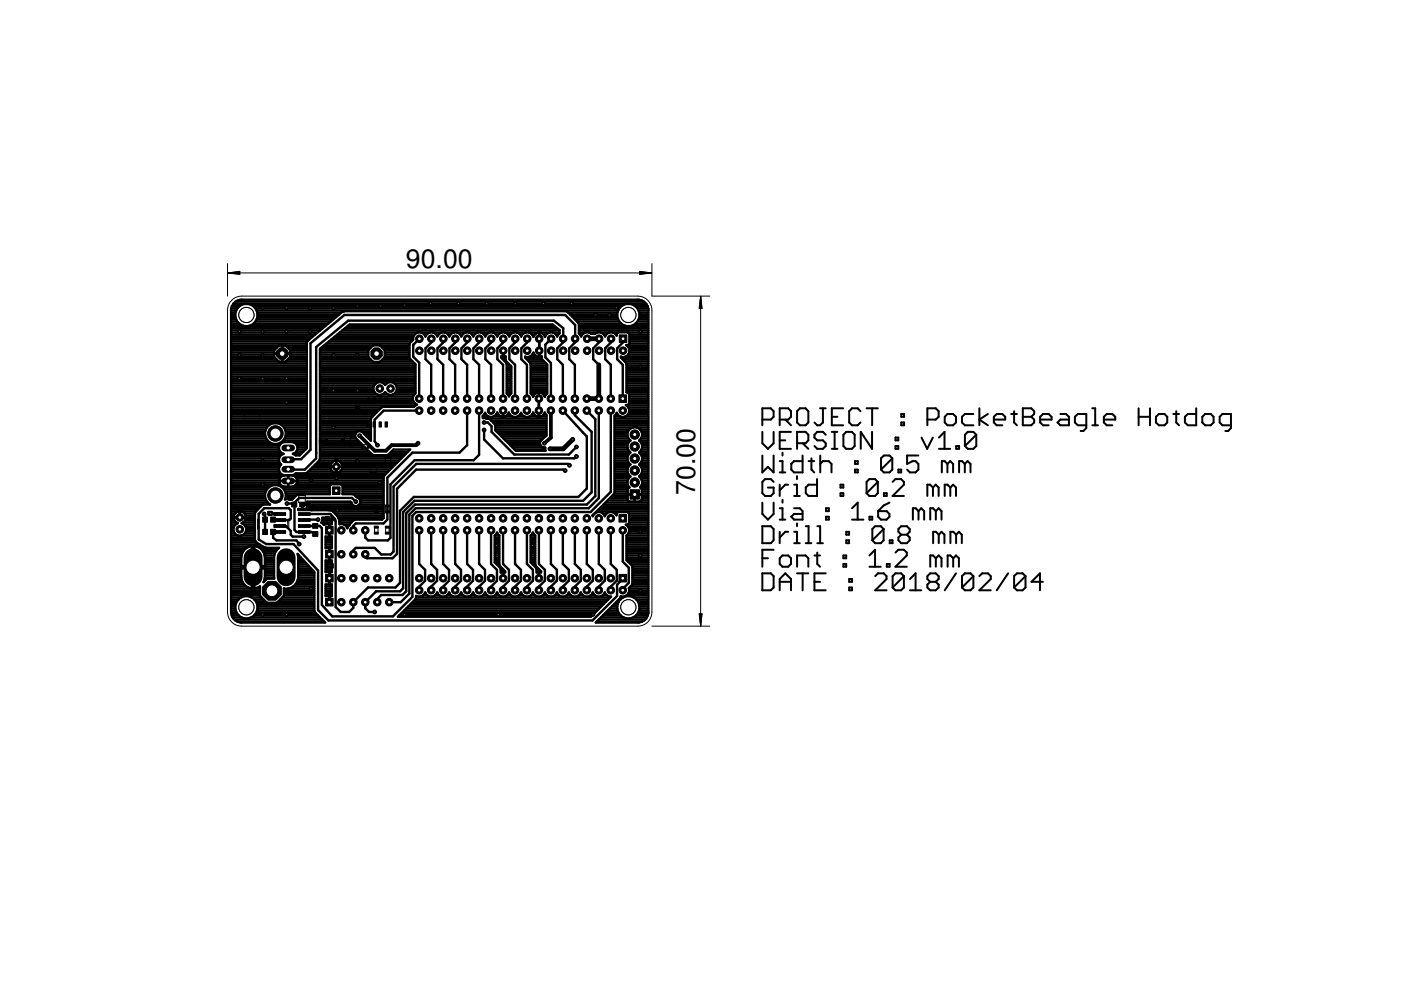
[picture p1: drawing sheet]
<svg xmlns="http://www.w3.org/2000/svg" width="297mm" height="210mm" viewBox="0 0 297 210" stroke-linecap="round" stroke-linejoin="round" font-family="sans-serif">
<defs><g id="words">
<g font-size="5.7">
<text x="86.1" y="56.7">90.00</text>
<text x="147.4" y="104.9" transform="rotate(-90 147.4 104.9)">70.00</text>
</g>
</g></defs>
<g fill="#000" stroke="#000" stroke-width=".21">
<path d="M55.7 112.2h1v1.1h-1zM55.7 109.6h1v1.1h-1zM57.4 112.2h1v1.1h-1zM57.4 109.6h1v1.1h-1zM58.1 111.2h2.5v.6h-2.5zM58.1 112.5h2.5v.6h-2.5zM58.1 110h2.5v.6h-2.5zM58.1 108.7h2.5v.6h-2.5zM61.8 106.5h1.1v1h-1.1zM63.3 111.2h2.5v.6h-2.5zM63.3 112.5h2.5v.6h-2.5zM63.3 110h2.5v.6h-2.5z"/>
<path d="M63.3 108.7h2.5v.6h-2.5zM63.5 106.5h1.1v1h-1.1zM66.3 111h1.1v1h-1.1zM66.3 112.7h1.1v1h-1.1z"/>
</g>
<g fill="none" stroke="#000" stroke-width=".51">
<path d="M49 66.8h.9M49 79.9h16M49 79.4h16M49 78.9h16M49 78.5h16M49 78h16M49 77.5h16M49 77.1h16M49 76.6h10M49 76.1h9.6M49 75.6h9.1M49 75.2h9.1"/>
<path d="M49 74.7h9.1M49 74.3h9.2M49 73.8h9.6M49 73.3h10.1M49 72.9h16M49 72.4h16.1M49 71.9h16.6M49 71.4h17.2M49 71h17.8M49 70.5h18.3M49 70h18.9M49 69.6h19.4"/>
<path d="M49 69.1h2.7M49 68.6h1.8M49 68.2h1.3M49 67.7h1.1M49 67.2h.9M49 66.3h.9M49 65.8h1.1M49 65.4h1.3M49.2 64.9l-.2 .9v64a2.23 2.23 0 0 0 1.4 2M49.2 64.9h.1M49.2 64.9h1.6M49.5 64.4l-.3 .5"/>
<path d="M49.5 64.4a2.17 2.17 0 0 1 1.7-.9h84a2.24 2.24 0 0 1 1.8 .9M49.5 64.4h87.5M49.9 66.3a2.4 2.4 0 0 0 2.3 2.9 2.4 2.4 0 0 0 2.4-2.9M50 63.9h86.5M51.8 64.4l-.9 .4-.7 .6-.3 .9M52.7 64.4l.9 .4 .6 .6 .4 .9M52.8 69.1h16.2M53.7 64.9h78.1M53.7 68.6h15.9M54.1 65.4h77.2M54.2 68.2h15.9M54.4 65.8h76.7"/>
<path d="M54.4 67.7h16.3M54.6 66.8h17.2M54.6 67.2h16.6M54.6 66.3h17.8M58.1 74.3l1-1h.7v3.4h-.7l-1-1v-.7h3.4v.7l-1 1h-.6v-3.4h.6l1 1v.6h-3.4zM59.8 76.6h.1M59.8 76.1h.1M59.8 75.6h.1M59.8 75.2h.1M59.8 74.7h.1M59.8 74.3h.1M59.8 73.8h.1"/>
<path d="M59.8 73.3h.1M60.6 73.3h4.4M60.6 76.6h4.4M61 73.8h4M61.1 76.1h3.9M61.5 74.3h3.5M61.5 75.6h3.5M61.5 75.2h3.5M61.5 74.7h3.5M65 72.9h.1M65 72.9v22.1l-1.5 1.6h-.8l-.6-.4a1.27 1.27 0 0 0 1-1 1.27 1.27 0 0 0-.6-1.3M65.2 72.3l7.7-6.3h47.1l.3 .1 2.3 2.4 .1 .2v2l.5 .7a1.32 1.32 0 0 1 2.1-.6h.9a1.3 1.3 0 0 1 2.1 .6 1.33 1.33 0 0 1 1.2-1 1.33 1.33 0 0 1 1.2 .8v-.4l.4-.3h2l.4 .3v2.1"/>
<path d="M65.2 72.3l-.2 .6M67.8 79.9h20.3M67.8 79.4h20.3M67.8 78.9h20.3M67.8 78.5h20.3M67.8 78h20.3M67.8 77.5h20.3M67.8 77.1h20.1M67.8 76.6h11.2M67.8 76.1h10.7M67.8 75.6h10.3M67.8 75.2h10.3"/>
<path d="M67.8 74.7h10.3M67.8 74.3h10.3M68.1 73.8h10.4M68.6 73.3h10.4M69.2 72.9h17.6M69.8 72.4h17.4M70.3 71.9h17.3M70.9 71.4h16.7M71.5 71h16.4M72 70.5h16.6M72.6 70h46M73.2 69.6h44.9"/>
<path d="M73.7 69.1h43.8M78.1 74.3l1-1.1h1.5l1 1.1M78.1 74.3v1.4l1 1h1.5l1-1v-1.4M80.6 73.3h6.2M80.7 76.6h6.7M81.1 73.8h5.7M81.2 76.1h5.8M81.6 75.6h5.2M81.6 75.2h5.2M81.6 74.7h5.2M81.6 74.3h5.2M86.9 76.1l1.2 1.1v6.2a1.34 1.34 0 0 0-.6 1.3 1.34 1.34 0 0 0 .9 1.1l-.6 .5h-6.6l-.3 .1-2.1 2.1-.2 .3v4.6l-1.8-1.8"/>
<path d="M87.2 72.4l-.4 .5v2.9l.1 .3M88.9 71.8l-1.3 1.3v2.5l1.3 1.3v7.6M89.3 70.5h1.8M90 71h.4M91.5 71.8v.8l-1.3 1.3v2.3l1.2 1.1v7.2M91.8 70.5h1.9M92.5 71h.4M94 71.8v.8l-1.2 1.3v2.3l1.2 1.1v7.2M94.4 70.5h1.8M95.1 71h.4M96.5 71.8h.1M96.5 71.8v.8l-1.2 1.3v2.3l1.2 1.1v7.2"/>
<path d="M96.9 70.5h1.8M97.6 71h.4M99.1 71.8v.8l-1.3 1.3v2.3l1.2 1.1v7.2M99.4 70.5h1.9M100.1 71h.5M101.6 71.8v.8l-1.2 1.3v2.3l1.2 1.1v7.2M102 70.5h1.8M102.7 71h.4M104.2 71.8l-.1 .8-1.2 1.3v2.3l1.2 1.1v7.2M104.5 70.5h1.9M105.2 71h.4M106.3 75.6h.9l.1 1 1.1 1.1v5.7l-.5 .7-.5-.7v-6.2l-.1-.3-1-1.1z"/>
<path d="M106.3 75.6h.2M106.6 76.1h.6M106.7 71.8v.8l-1.2 1.3v2.3l1.2 1.1v7.2M106.7 74.4h.1M106.7 74.4v1.3M106.7 75.6h.1M106.7 75.2h.1M106.7 74.7h.1M106.9 75.6h.3M107 76.6h.3M107.1 70.5h1.8M107.4 77.1h.4"/>
<path d="M107.4 79.9h1M107.4 79.4h1M107.4 78.9h1M107.4 78.5h1M107.4 78h1M107.4 77.5h.8M107.8 71h.4M109.2 71.8v.8l-1.2 1.3v2.3l1.2 1.1v7.2M109.6 70.5h1.8M110.3 71h.4M111.3 75.6h.1M111.6 76.1h3.3"/>
<path d="M111.8 71.8l-.1 .8-1.2 1.3v2.3l1.2 1.1v7.2M112.1 76.6h3.2M112.1 70.5h4.4M112.2 75.6h2M112.5 77.1h3.3M112.5 79.9h3.5M112.5 79.4h3.5M112.5 78.9h3.5M112.5 78.5h3.5M112.5 78h3.5M112.5 77.5h3.5M112.8 71h.5"/>
<path d="M112.9 75.2h.4M113.3 71l-.2 .4a1.35 1.35 0 0 0-1.3-1 1.35 1.35 0 0 0-1.3 1 1.34 1.34 0 0 0-1.3-1 1.34 1.34 0 0 0-1.2 1 1.34 1.34 0 0 0-1.3-1 1.34 1.34 0 0 0-1.3 1 1.34 1.34 0 0 0-1.2-1 1.34 1.34 0 0 0-1.3 1 1.34 1.34 0 0 0-1.3-1 1.34 1.34 0 0 0-1.2 1 1.34 1.34 0 0 0-1.3-1 1.34 1.34 0 0 0-1.3 1 1.34 1.34 0 0 0-1.3-1 1.34 1.34 0 0 0-1.2 1 1.34 1.34 0 0 0-1.3-1 1.34 1.34 0 0 0-1.3 1 1.34 1.34 0 0 0-1.2-1 1.34 1.34 0 0 0-1.3 1 1.35 1.35 0 0 0-1.6-.9 1.35 1.35 0 0 0-1 1.6l-.4 .3M113.3 71a1.33 1.33 0 0 1 2 0M114.3 71.8h.1M114.3 70.5v5.2M114.3 74.4h.1M114.3 75.6h.1M114.3 75.2h.1M114.3 74.7h.1M114.3 74.3h.1M114.3 73.8h.1M114.3 73.3h.1"/>
<path d="M114.3 72.9h.1M114.3 72.4h.1M114.3 71.9h.1M114.3 71.4h.1M114.3 71h.1M114.5 75.6h.3M114.8 75.6l.2 .6 1 1.1v6.1l-.5 .7a1.3 1.3 0 0 0-1.2-.9 1.3 1.3 0 0 0-1.3 .9l-.5-.7v-6.2l-.1-.3-1.1-1.1v-.2M114.8 75.6a1.3 1.3 0 0 1-1.7-.8 1.33 1.33 0 0 1-1.8 .8M114.8 75.6h.1M115.3 71l.3 .4a1.34 1.34 0 0 1 1.2-1 1.34 1.34 0 0 1 1.3 1l.5-.7v-.7l-1.5-1.2h-43l-6.3 5.2v23.3l-.1 .3-2.6 2.6-.3 .2h-2.1l-.6 .4h-2a1.28 1.28 0 0 1-.9-1 1.28 1.28 0 0 1 .4-1.3 1.29 1.29 0 0 1-.5-1.3 1.29 1.29 0 0 1 1-1 1.28 1.28 0 0 1-1-1 1.28 1.28 0 0 1 .6-1.3M115.3 71h.5M116.9 71.8l-1.3 1.3v2.7l1.2 1.2v7.5"/>
<path d="M117.2 70.5h1.4M117.9 71h.4M119.3 71.8h.1M119.3 71.8v.8l-1.1 1.3v2.3l1.1 1.1v7.2M119.3 71.8l.1-2.2-2-1.6h-43.6l-6.8 5.6v23.6l-2.4 2.4-3.5-.1M120.5 66.3h10.4M120.9 66.8h10M121.4 67.2h9.5M121.9 67.7h9.1M122.3 68.2h9M122.7 68.6h9M122.7 70.5h1.4"/>
<path d="M122.7 70h14.8M122.7 69.6h14.8M122.7 69.1h10M123 71h.4M124.8 70.5h1.9M127 71.8v.8l-1.2 1.3v2.3l1.2 1.1M127.4 70.5h1.8M128.1 71h.4M129.6 71.8l-.1 .8-1.2 1.3v2.3l1.2 1.1v7.2M129.9 70.5h1.1M130.6 71h.1M130.9 66.3a2.4 2.4 0 0 0 2.3 2.9 2.4 2.4 0 0 0 2.4-2.9"/>
<path d="M131.7 75.6v.2l1.1 1.4v6l4.7-.1M131.7 75.6h.1M132 76.1h5.5M132.1 71.8l-.1 .8-1.1 1.3v2.3l1.1 1.1v7.2M132.4 76.6h5.1M132.5 75.6h5M132.8 64.4l-.9 .4-.7 .6-.3 .9M132.8 77.1h4.7M132.8 79.9h4.7M132.8 79.4h4.7M132.8 78.9h4.7M132.8 78.5h4.7"/>
<path d="M132.8 78h4.7M132.8 77.5h4.7M133 73.3h4.5M133.2 70.5h4.3M133.2 75.2h4.3M133.3 73.8h4.2M133.4 74.7h4.1M133.5 72.9l-.4 .3h-.3a1.35 1.35 0 0 1 .6 1.7 1.35 1.35 0 0 1-1.7 .7M133.5 74.3h4M133.5 72.9h4M133.5 72.4h4M133.5 71.9h4"/>
<path d="M133.5 71.4h4M133.5 71h4M133.7 64.4l.9 .4 .6 .6 .4 .9M133.8 69.1h3.7M134.7 64.9h2.6M134.7 68.6h2.8M135.1 65.4h2.3M135.2 68.2h2.3M135.4 65.8h2.1M135.4 67.7h2.1M135.6 66.8h1.9M135.6 67.2h1.9"/>
<path d="M135.6 66.3h1.9M137 64.4l.5 1.1v64.5a2.27 2.27 0 0 1-2.3 2h-8.9l5.2-5.2 .1-.4a1.35 1.35 0 0 0 1.4-.3 1.35 1.35 0 0 0 .3-1.4l.8-1v-3.5l-.1-.3-1.2-1.1v-5.2M49 99.5h10.1M49 97.2h10.2M49 84.5h16M49 83.1h16M49 95.3h10.2M49 89.7h16M49 100h10.2M49 99.1h10.2M49 98.6h10.5M49 98.1h10.3"/>
<path d="M49 97.7h10.1M49 96.7h10.4M49 96.2h11.1M49 95.8h10.4M49 94.8h10.1M49 94.4h10.3M49 93.9h8.4M49 93.5h7.8M49 93h7.5M49 92.5h7.3M49 92h7.2M49 91.6h7.2"/>
<path d="M49 91.1h7.3M49 90.6h7.6M49 90.2h8M49 89.2h16M49 88.8h16M49 88.3h16M49 87.8h16M49 87.4h16M49 86.9h16M49 86.4h16M49 86h16M49 85.5h16"/>
<path d="M49 85h16M49 84.1h16M49 83.6h16M49 82.7h16M49 82.2h16M49 81.7h16M49 81.3h16M49 80.8h16M49 80.3h16M56.5 90.7a2.25 2.25 0 0 0 1.9 3.5 2.25 2.25 0 0 0 1.9-3.5M58 89.7l-.9 .3-.6 .7M58.8 89.7l.8 .3 .7 .7"/>
<path d="M59.4 93.9h.3M59.7 93.9l.4-.2h2l.4 .2M59.8 90.2h5.2M60 93.5h5M60.2 90.6h4.8M60.3 93h4.7M60.5 91.1h4.5M60.5 92.5h4.5M60.6 92h4.4M60.6 91.6h4.4M62.1 96.2h1.7M62.5 93.9h2.5"/>
<path d="M62.8 95.8h1.5M62.9 94.4h2.1M63.1 95.3h1.7M63.1 94.8h1.9M65.3 100h5.2M65.8 99.5h4.3M66.3 99.1h3.7M66.8 98.6h3.2M67.2 98.1h3.1M67.7 97.7h3.5M67.8 97.2h17.3M67.8 84.5h19.7"/>
<path d="M67.8 83.1h11.6M67.8 95.3h10M67.8 89.7h10.8M67.8 96.7h17.8M67.8 96.2h11M67.8 95.8h10.5M67.8 94.8h9.6M67.8 94.4h9.1M67.8 93.9h8.6M67.8 93.5h8.2M67.8 93h7.7M67.8 92.5h7.5"/>
<path d="M67.8 92h7.6M67.8 91.6h7.9M67.8 91.1h10.8M67.8 90.6h10.8M67.8 90.2h10.8M67.8 89.2h10.8M67.8 88.8h10.9M67.8 88.3h11.2M67.8 87.8h11.7M67.8 87.4h12.1M67.8 86.9h12.6M67.8 86.4h13.1"/>
<path d="M67.8 86h20.3M67.8 85.5h20.1M67.8 85h19.8M67.8 84.1h19.8M67.8 83.6h12.2M67.8 82.7h11.4M67.8 82.2h11.4M67.8 81.7h11.5M67.8 81.3h11.9M67.8 80.8h20.3M67.8 80.3h20.3M70 99.1a1.31 1.31 0 0 0 1.3 1.1 1.31 1.31 0 0 0 1.3-1.1"/>
<path d="M70 99h2.6M70.3 98.1a1.29 1.29 0 0 1 2 0M70.3 98.1l-.3 1M71.3 99.5h.1M71.3 97.6v2.6M71.3 100h.1M71.3 99.1h.1M71.3 98.6h.1M71.3 98.1h.1M71.3 97.7h.1M71.4 97.7h13.2M72.1 100h10.2"/>
<path d="M72.3 98.1l.3 1M72.3 98.1h11.9M72.5 99.5h10.2M72.5 98.6h11.2M72.6 99.1h10.6M75.7 91.6l.4-.2 .7 .2M75.7 91.6a.98 .98 0 0 0-.3 1.3l3.5 3.5 .3 .1h2.8l.4-.1 1-1.1h3.6l-5.6 5.5-.1 .3v8.7M76.8 91.6h1.8M77.2 92h1.4M77.7 92.5h.9M78.2 93h.4M79.4 83.1a1.36 1.36 0 0 0 2.3 0 1.36 1.36 0 0 0 2.2 0"/>
<path d="M81.1 83.6h1.2M81.3 81.3h.7M82.5 96.2h3.5M83 95.8h3.5M83.4 83.6h4.5M83.6 81.2a1.4 1.4 0 0 1 .3 1.9M83.6 81.2a1.35 1.35 0 0 0-1.9 .4 1.37 1.37 0 0 0-1.9-.4 1.37 1.37 0 0 0-.4 1.9M83.6 81.3h4.5M83.9 83.1h4.2M84 81.7h4.1M84.1 82.7h4M84.1 82.2h4"/>
<path d="M88.9 87.1h-7.6l-1.9 1.9v4.6l.6 .8M99 87.1v7.3l-1.6 1.6h-10l-5.3 5.3v8.9l-.8 .8h-5.9l-.5 .5v.9M101.6 87.1v9.3l-1.2 1.2h-12.5l-5.1 5.1v11.3l-.6 .6h-4.2l-.6-.6v-1.6M102.4 88.3h1.2M102.6 91.2v2l4 4h15.2l.4-.4M102.6 89.6h.8l.8 .8v1.2l4.8 4.8h11.6l1.6-1.6M102.7 87.8h.3M102.7 87.8l.1-.3a1.34 1.34 0 0 0 1.4 .9 1.34 1.34 0 0 0 1.2-.9 1.3 1.3 0 0 0 1.2 .9 1.3 1.3 0 0 0 1.3-.9 1.35 1.35 0 0 0 1.3 .9 1.35 1.35 0 0 0 1.3-.9 1.34 1.34 0 0 0 1.3 .9 1.34 1.34 0 0 0 1.2-.9 1.3 1.3 0 0 0 1.3 .9 1.3 1.3 0 0 0 1.2-.9l.2 .3M102.7 87.8l-.3 .4v.4l.8 .2M103.1 88.8h12.8M103.2 88.8a1.56 1.56 0 0 1 1.5 .9M103.2 88.8h.1"/>
<path d="M104.2 89.2h11.7M104.6 88.3h1.6M104.7 89.7l.3 .5v1l4.4 4.4h6.3l-.1-.7-.6-.1M104.7 89.7h11.2M105 90.2h10.9M105 91.1h10.9M105 90.6h10.9M105.2 87.8h.4M105.3 91.6h10.6M105.8 92h10.1M106.3 92.5h9.4M106.7 88.3h.1"/>
<path d="M106.7 87.8h.1M106.7 87.4h.1M106.7 87.1v1.3M106.8 93h8.3M107.1 88.3h1.5M107.2 93.5h7.4M107.4 83.1h1M107.4 82.7h1M107.4 82.2h1M107.4 81.7h1M107.4 81.3h1M107.4 80.8h1"/>
<path d="M107.4 80.3h1M107.7 83.6h.5M107.7 93.9h6.8M107.7 87.8h.4M108.2 94.4h6.4M108.6 94.8h6.4M109.1 95.3h6.5M109.7 88.3h1.5M110.3 87.8h.3M112.3 88.3h1.6M112.5 83.1h3.5M112.5 82.7h3.5"/>
<path d="M112.5 82.2h3.5M112.5 81.7h3.5M112.5 81.3h3.5M112.5 80.8h3.5M112.5 80.3h3.5M112.7 83.6h.6M112.9 87.8h.3M113 84.1h.1M114.3 87.1h.1M114.3 83.2v5.2M114.3 84.5h.1M114.3 88.3h.1"/>
<path d="M114.3 87.8h.1M114.3 87.4h.1M114.3 86.9h.1M114.3 86.4h.1M114.3 86h.1M114.3 85.5h.1M114.3 85h.1M114.3 84.1h.1M114.3 83.6h.1M114.5 93.7l.1 .8M114.6 93.4l-.1 .4M114.6 94.5h.1"/>
<path d="M114.6 94.5l.4 .3M114.7 93.4h.1M114.7 93.4h-.1M114.7 88.3h1.2M114.9 94.8h.1M115.2 94.9h.1M115.2 83.6h.6M115.3 87.8h.4M115.5 84.1h.1M115.7 87.8l.2 .2v4.4l-1.2 1M119.3 87.1l5.1 5.4v11.1l-1.8 1.8h-34.9l-2.9 2.9v15.3l-1 1h-5.8l-3.1 3.1v1.2l-.9 .9h-1.8l-1-1.1v-18.1l-.2-.5-1-1.1h-5.5M119.8 99.8l-.4-.2h-31.2l-4 4v13.8l-1 1h-5.4l-.4-.2v-.7"/>
<path d="M120.7 98.7l-.3-.3h-32.2l-4.8 4.8v13.8l-.6 .6h-2l-1.4-1.4h-4l-.6 .6 .1 .7M121.9 84.5v-7.2l-1.2-1.1v-2.3l1.2-1.3v-3.7l-2.1-2.1h-46.8l-7.2 6v22.6l-2 2-2.7 .1M121.9 87.1v.9l3.5 3.6v12.8l-1.8 1.8h-35.7l-2.4 2.4v16.1l-.7 .7h-5l-2.4 2.3v1.2M124.4 87.1l1.8 1.8v16.3l-1.8 1.8h-36.4l-1.9 1.8v16.6l-.8 .8h-4.5l-.8 .8v.7M127 87.1v18.5l-2.2 2.2h-36.7l-1.3 1.3v16.8l-1.8 1.8h-2.5M129.5 87.1v17.2l-4.3 4.3h-37l-.8 .8v17.2l-4.1 4.1-12.9-.1-2.2-2.4v-16.2l-.4-.5h-3.3M130.3 99.5h2.7M130.3 97.2h2.7M130.3 95.3h2.9M130.3 89.7h7.2M130.3 100h2.7M130.3 99.1h2.9"/>
<path d="M130.3 98.6h3.3M130.3 98.1h3M130.3 97.7h2.8M130.3 96.7h2.8M130.3 96.2h3M130.3 95.8h3.2M130.3 94.8h2.7M130.3 94.4h2.7M130.3 93.9h2.9M130.3 93.5h3.3M130.3 93h2.9M130.3 92.5h2.8"/>
<path d="M130.3 92h2.7M130.3 91.6h2.8M130.3 91.1h3.1M130.3 90.6h3.9M130.3 90.2h7.2M130.3 89.2h7.2M130.3 88.8h7.2M130.3 88.3h1.2M130.6 87.8l-.3 .4v16.3l-4.4 4.5M130.6 87.8l.2-.3 .1 .3M130.6 87.8h.3M130.9 87.8a1.37 1.37 0 0 0 2.3 0"/>
<path d="M132.6 88.3h4.9M132.8 86h4.7M132.8 82.7h4.7M132.8 82.2h4.7M132.8 81.7h4.7M132.8 81.3h4.7M132.8 80.8h4.7M132.8 80.3h4.7M133.1 83.2l.3 .3v2.1l-.3 .3h-.4a1.33 1.33 0 0 1 .5 1.9M133.2 87.8h4.3M133.2 86.4h4.3M133.3 91.2a1.58 1.58 0 0 1 2.4-.2 1.58 1.58 0 0 1-.2 2.4 1.54 1.54 0 0 1 0 2.5 1.54 1.54 0 0 1 0 2.6 1.54 1.54 0 0 1 0 2.5 1.49 1.49 0 0 1 .2 2.3l.4 .5v2.1l-.4 .4h-2.2l-.3-.2-.1-2.3 .4-.5a1.47 1.47 0 0 1 .2-2.3 1.55 1.55 0 0 1 0-2.5 1.55 1.55 0 0 1 0-2.6 1.55 1.55 0 0 1 0-2.5 1.57 1.57 0 0 1-.4-2.2z"/>
<path d="M133.4 87.4h4.1M133.4 84.5h4.1M133.4 86.9h4.1M133.4 85.5h4.1M133.4 85h4.1M133.4 84.1h4.1M133.4 83.6h4.1M135 90.6h2.5M135.6 93.5h1.9M135.6 98.6h1.9M135.7 95.8h1.8M135.7 91.1h1.8"/>
<path d="M135.8 96.2h1.7M135.9 98.1h1.6M135.9 93h1.6M136 93.9h1.5M136 99.1h1.5M136 95.3h1.5M136 91.6h1.5M136.1 96.7h1.4M136.1 97.7h1.4M136.1 92.5h1.4M136.1 99.5h1.4M136.1 97.2h1.4"/>
<path d="M136.1 100h1.4M136.1 94.8h1.4M136.1 94.4h1.4M136.1 92h1.4M49 111.2h.9M49 107.9h5.7M49 102.8h10.5M49 108.4h1.6M49 119.7h2.1M49 119.2h2.1M49 118.7h2.1M49 118.3h2.1"/>
<path d="M49 117.8h2.2M49 117.3h2.3M49 116.8h2.6M49 116.4h3M49 115.9h3.8M49 115.4h6.1M49 115h5.3M49 114.5h5M49 114h5M49 113.6h1.5M49 113.1h.8M49 112.6h.6"/>
<path d="M49 112.2h.5M49 111.7h.6M49 110.8h1.1M49 110.3h.7M49 109.8h.5M49 109.3h.6M49 108.9h.8M49 107.5h6.2M49 107h6.8M49 106.6h7.8M49 106.1h7.4M49 105.6h7.2"/>
<path d="M49 105.1h7.2M49 104.7h7.2M49 104.2h7.4M49 103.7h7.6M49 103.3h8M49 102.3h10.2M49 101.9h10.2M49 101.4h10.3M49 100.9h10.8M49 100.5h10.6M49.5 109.7h2.6M49.8 108.8a1.3 1.3 0 0 1 2.1 .2 1.3 1.3 0 0 1-.7 1.9 1.36 1.36 0 0 1 .7 2.1 1.36 1.36 0 0 1-2.2 0 1.36 1.36 0 0 1 .7-2.1 1.31 1.31 0 0 1-.6-2.1z"/>
<path d="M50.8 108.4v1.3M50.8 109.3h.1M50.8 108.9h.1M51.1 108.4h3.2M51.2 113.6h2.8M51.3 117.3l-.2 .8v1.9h5.1v-1.9l-.2-.8M51.6 110.8h2.4M51.7 111.2h2.3M51.9 108.9h2.1M51.9 113.1h2.1M52 116.4l-.7 .9M52 110.3h2"/>
<path d="M52.1 111.7h1.9M52.1 109.3h1.9M52.1 112.6h1.9M52.1 109.8h1.9M52.2 112.2h1.8M53.4 119.7h.5M53.4 119.2h.5M53.4 118.7h.5M53.4 118.3h.5M53.4 117.8h.5M53.4 117.3h.5M53.4 116.8h.5"/>
<path d="M53.4 116.4h.5M53.4 115.9h.5M54.3 115l2 1.2h2.9a2.56 2.56 0 0 0-1.1 1.7v4.8h-1.5l-.7 .7 .3-1v-1.9h-5.1v1.9a2.51 2.51 0 0 0 2.3 2.4v-9l-.7 .1-.7 .5M54.5 115.9h1.3M55.3 116.4l-.7-.5-.7-.1v9l1.2-.5M55.3 116.4l.4 .4M55.3 116.4h3.6M55.7 116.8l.3 .5M55.7 116.8h2.8M56 117.3h2.3M56 109l.2 .3v3.5M56.1 117.8h2"/>
<path d="M56.2 119.7h1.9M56.2 119.2h1.9M56.2 118.7h1.9M56.2 118.3h1.9M56.9 108.6h.7v.5l-.6 .1zM57 108.9h2.2l.1 .1M57.6 109h1.7M57.9 110.2l3.4 .1 .3-.3v-1.8l-.4-.4h-5.2l-1.2 1.2v5.4l1.6 1h5.8l5.2 5.6v8.3l2.2 2.3h56l5.2-5.2v-2.4l1.2-1.4M57.9 112.8h.1M57.9 112.8v1.2l.7 .6h4.2l.6 .8M57.9 112.8h1.4M58 102.8a2.24 2.24 0 0 0-1.8 1.9 2.24 2.24 0 0 0 1.1 2.3l-1.7 .1-1.6 1.7v5.6l.3 .6"/>
<path d="M58.8 102.8a2.21 2.21 0 0 1 1.6 3.1l.6-.1 .4 .2M59.2 101.9a1.2 1.2 0 0 0 1.1 1.3h1.6a1.19 1.19 0 0 0 1.1-1.3M59.2 102h3.8M59.3 111.5h1.3l1 1.1v.8l.4 .4h2.4M59.3 109h.1M59.7 103.3h10.2M60.2 103.7h9.7M60.3 100.8a1.19 1.19 0 0 0-1.1 1.1M60.4 104.2h9.5M60.6 105.6h1.7M60.6 105.1h2.1M60.6 104.7h9.3"/>
<path d="M60.8 106.8h1.6M61.1 102.8h.1M61.1 100.8v2.4M61.1 102.3h.1M61.1 101.9h.1M61.1 101.4h.1M61.1 100.9h.1M61.4 106l.6-.1 1.3-1.1h6.6v-1.8l.4-.3h2l.3 .3v1.8h2.2l.8 .6a.99 .99 0 0 1 .8 1.2M61.4 106h.1M61.9 100.8l.6 .1M62.4 100.9h19M62.5 100.9l.4 .4 .1 .6"/>
<path d="M62.6 100.5h19.2M62.7 102.8h7.4M62.9 101.4h18.4M63 102.3h18.3M63 101.9h18.3M63.2 117.8h.2M63.2 119.7h1.9M63.2 119.2h1.5M63.2 118.7h1.1M63.2 118.3h.6M63.2 107.9v.2l7 .1 .3 .1 1 1.2M63.2 107.9h.2"/>
<path d="M64.1 107.5h.1M64.1 107h.1M64.8 107.9h16.5M65.1 107.5h16.2M65.1 107h9.6M65.1 106.6h9.4M66.4 107.2h-.6l-.2-.2h-1.5v1M67.4 110.2l-2.9 .1M68.2 110.8h2.2M68.3 109.8h1.4l.6 .7 .1 .6-1.7 .2-.6-.5a.83 .83 0 0 0 .2-1zM68.3 109.8h1.4M68.4 110.3h1.7"/>
<path d="M68.6 111.2h.1M68.7 111.3h.1M69 113.7h1.4v2.5h-1.4zM69 118.8h1.4v2.5h-1.4zM69 119.7h1.4M69 119.2h1.4M69 115.9h1.4M69 115.4h1.4M69 115h1.4M69 114.5h1.4M69 114h1.4M69.8 111.2h.1"/>
<path d="M69.8 111.1v2.6M69.8 116.2v2.6M69.8 112.4h.1M69.8 117.5h.1M69.8 118.7h.1M69.8 118.3h.1M69.8 117.8h.1M69.8 117.3h.1M69.8 116.8h.1M69.8 116.4h.1M69.8 113.6h.1M69.8 113.1h.1"/>
<path d="M69.8 112.6h.1M69.8 112.2h.1M69.8 111.7h.1M69.9 108.2h.1M70.1 108.2h.1M70.6 108.4h10.7M71 108.9h10.3M71.5 109.3h9.8M71.5 109.5h.1M71.6 109.5l.2 .3M71.8 109.8v.2M71.8 109.8h9.5"/>
<path d="M71.8 110l.1 .3M71.8 110h.1M71.9 110.3l.1 .8a1.38 1.38 0 0 1 1.5 .6M71.9 110.3h3.1M72 110.8h2.5M72.5 102.8h8.8M72.6 104.7h8.7M72.6 104.2h8.7M72.6 103.7h8.7M72.6 103.3h8.7M72.9 111.2h1.2M73.5 111.7h.2"/>
<path d="M74.5 106.6l-.2-.2h-9.2l-.1 1.4-.3 .2-1.5-.1M74.5 106.6h.1M74.5 106.6a.97 .97 0 0 0 .9 .7 .97 .97 0 0 0 1-.7M75 110.3l-.8 .7-.6 1-.1-.3M75.3 105.1h6M75.4 106.4l-.8-.8h-11.2l-1 1v5.8l.5 .4h3.1l.8 .4M76 105.6h5.3M76.1 107h5.2M76.3 106.1h5M76.4 106.6h4.9M81.3 109.8l-.3 .4-6 .1M88.9 112.4v7.2l1.2 1.2v2.3l-1.2 1.3v.7"/>
<path d="M91.4 112.4v7.2l1.3 1.2v2.3l-1.3 1.3v.7M94 112.4v7.2l1.2 1.2v2.3l-1.2 1.3v.7M96.5 112.4v7.2l1.2 1.2v2.3l-1.2 1.3v.7M99 112.4v7.2l1.3 1.2v2.3l-1.3 1.3v.7M101.6 112.4v7.2l1.2 1.2v2.3l-1.2 1.3v.7M104.1 112.4v7.2l1.3 1.2v2.3l-1.3 1.3v.7M104.9 113.6v5.6M104.9 113.6l.5-.7 .5 .7M104.9 119.2h1M104.9 118.7h1M104.9 118.3h1M104.9 117.8h1"/>
<path d="M104.9 117.3h1M104.9 116.8h1M104.9 116.4h1M104.9 115.9h1M104.9 115.4h1M104.9 115h1M104.9 114.5h1M104.9 114h1M104.9 113.6h1M105.3 113.1h.2M105.3 119.7h.6M105.9 113.6v6.1l1.2 1.4v.3h-.9l-.2-1-1.1-1.2"/>
<path d="M106.7 112.4v7.2l1.2 1.2v2.3l-1.2 1.3v.7M109.2 112.4v7.2l1.2 1.2v2.3l-1.2 1.3v.7M111.7 112.4v7.2l1.3 1.2v2.3l-1.3 1.3v.7M112.5 113.6v5.6M112.5 113.6l.5-.7 .5 .7M112.5 119.2h1M112.5 118.7h1M112.5 118.3h1M112.5 117.8h1M112.5 117.3h1M112.5 116.8h1M112.5 116.4h1"/>
<path d="M112.5 115.9h1M112.5 115.4h1M112.5 115h1M112.5 114.5h1M112.5 114h1M112.5 113.6h1M112.9 113.1h.2M112.9 119.7h.6M113.5 113.6v6.1l.1 .3 1.1 1.1v.3h-.9l-.1-1-1.2-1.2M114.3 112.4v7.2l1.2 1.2v2.3l-1.2 1.3v.7M116.8 112.4v7.2l1.3 1.2v2.3l-1.3 1.3v.7M119.3 112.4v7.2l1.3 1.2v2.3l-1.3 1.3v.7"/>
<path d="M121.9 112.4v7.2l1.2 1.2v2.3l-1.2 1.3v.7M124.4 112.4v7.2l1.3 1.2v2.3l-1.3 1.3v.7M125.7 109.3h.1M126 108.9h.1M126.5 108.4h11M127 112.4v7.2l1.2 1.2v2.3l-1.2 1.3v.7M127 107.9h10.5M127.4 107.5h10.1M127.8 108.9h.8M127.9 107h9.6M128.2 109.3h.1M128.4 106.6h9.1"/>
<path d="M128.8 106.1h4.3M129.3 105.6h3.8M129.5 112.4v7.2l1.3 1.2v2.3l-1.3 1.3v.7M129.8 105.1h3.3M130.2 104.7h2.9M130.3 102.8h2.8M130.3 104.2h2.8M130.3 103.7h2.8M130.3 103.3h3.1M130.3 102.3h2.7M130.3 101.9h2.8M130.3 101.4h3"/>
<path d="M130.3 100.9h3.3M130.3 100.5h2.9M130.4 108.9h.3M130.7 108.9v.4a1.35 1.35 0 0 0-1.3-.8 1.35 1.35 0 0 0-1.2 1 1.44 1.44 0 0 0-1.2-1 1.44 1.44 0 0 0-1.4 .8l.1 .2 .1-.4M130.7 108.9l.3-.3h2.1l.3 .3M132 112.4v6.7l1.3 1.3v3.2l-1.3 1.2v.3M132.8 118.7h4.7M132.8 118.3h4.7M132.8 117.8h4.7M132.8 117.3h4.7M132.8 116.8h4.7M132.8 116.4h4.7"/>
<path d="M132.8 115.9h4.7M132.8 115.4h4.7M132.8 115h4.7M132.8 114.5h4.7M132.8 114h4.7M132.8 113.6h4.7M133.1 104.8h3M133.2 111.7l.2 .5M133.2 111.7h4.3M133.2 113.1h4.3M133.3 119.2h4.2M133.4 108.9v2l-.3 .4"/>
<path d="M133.4 112.2v.5l-.6 .9M133.4 112.6h4.1M133.4 112.2h4.1M133.4 110.8h4.1M133.4 110.3h4.1M133.4 109.8h4.1M133.4 109.3h4.1M133.4 108.9h4.1M133.7 119.7h3.8M134.6 104.8v1.5M134.6 106.1h.1M134.6 105.6h.1"/>
<path d="M134.6 105.1h.1M135.6 100.9h1.9M135.8 103.3h1.7M135.9 101.4h1.6M136 100.5h1.5M136 106.1h1.5M136.1 102.8h1.4M136.1 105.6h1.4M136.1 105.1h1.4M136.1 104.7h1.4M136.1 104.2h1.4M136.1 103.7h1.4"/>
<path d="M136.1 101.9h1.4M136.1 102.3h1.4M137.5 111.2l-4.8 .1 .5 .4M49 129.9h1.2M49 129.5h1M49 129h.9M49 128.5h.9M49 128.1h1M49 127.6h1.2M49 127.1h1.5M49 126.7h2.1M49 126.2h6.1"/>
<path d="M49 125.7h6.1M49 125.3h6.1M49 124.8h6.1M49 124.3h3.2M49 123.9h2.7M49 123.4h2.4M49 122.9h2.2M49 122.5h2.2M49 122h2.1M49 121.5h2.1M49 121.1h2.1M49 120.6h2.1"/>
<path d="M49 120.1h4.4M49.1 130.4h1.5M49.3 130.9h1.9M49.7 131.4h18.6M50.4 131.8h18.4M53.3 130.9h14.5M53.4 126.7h2.1M53.4 124.3h.5M53.4 123.9h.5M53.4 123.4h.5M53.4 122.9h.5M53.4 122.5h.5"/>
<path d="M53.4 122h.5M53.4 121.5h.5M53.4 121.1h.5M53.4 120.6h.5M53.9 130.4h13.5M53.9 120.1h4.2M54 127.1h1.9M54.3 129.9h12.6M54.3 127.6h2.1M54.5 129.5h12.1M54.5 128.1h12.1M54.6 129h12"/>
<path d="M54.6 128.5h12M55.1 124.3h.1M55.1 124.3v2l1.5 1.5h2.1l1.5-1.5v-1.5M55.9 123.4h.1M56.1 122.9h.3M56.2 122.5h1.9M56.2 122h1.9M56.2 121.5h1.9M56.2 121.1h1.9M56.2 120.6h1.9M58.9 127.6h7.7M59.4 127.1h7.2"/>
<path d="M59.9 126.7h6.7M60.2 124.8a2.58 2.58 0 0 0 3-2.2v-4.7l-.1-.4 3.5 3.8v8.2l.2 .3 2.1 2.2h-17.7l-.8-.2M60.2 126.2h6.4M60.2 125.7h6.4M60.2 125.3h6.4M60.2 124.8h.1M61.1 124.8h5.5M62.2 124.3h4.4M62.7 123.9h3.9M62.9 123.4h3.7M63.1 122.9h3.5M63.2 122.5h3.4"/>
<path d="M63.2 122h3.4M63.2 121.5h3.4M63.2 121.1h3.2M63.2 120.6h2.8M63.2 120.1h2.4M69 123.9h1.4v2.5h-1.4zM69 126.2h1.4M69 125.7h1.4M69 125.3h1.4M69 124.8h1.4M69 124.3h1.4M69 121.1h1.4"/>
<path d="M69 120.6h1.4M69 120.1h1.4M69.8 126.4v1.3M69.8 122.6h.1M69.8 121.3v2.6M69.8 127.6h.1M69.8 127.1h.1M69.8 126.7h.1M69.8 123.9h.1M69.8 123.4h.1M69.8 122.9h.1M69.8 122.5h.1"/>
<path d="M69.8 122h.1M69.8 121.5h.1M77.4 129l.8 .8h1.2M77.4 128.9v.1M84.7 130.4h40.9M85.2 129.9h40.9M85.6 129.5h41M86.1 129h40.9M86.6 128.5h40.9M87 128.1h41M87.5 127.6h40.9M88 127.1h40.9"/>
<path d="M88.2 126.3a1.34 1.34 0 0 0 1.9-.7 1.34 1.34 0 0 0 1.3 .9 1.34 1.34 0 0 0 1.3-.9 1.34 1.34 0 0 0 1.3 .9 1.34 1.34 0 0 0 1.2-.9 1.34 1.34 0 0 0 1.3 .9 1.34 1.34 0 0 0 1.3-.9 1.34 1.34 0 0 0 1.2 .9 1.34 1.34 0 0 0 1.3-.9 1.34 1.34 0 0 0 1.3 .9 1.34 1.34 0 0 0 1.2-.9 1.34 1.34 0 0 0 1.3 .9 1.34 1.34 0 0 0 1.3-.9 1.34 1.34 0 0 0 1.3 .9 1.34 1.34 0 0 0 1.2-.9 1.34 1.34 0 0 0 1.3 .9 1.34 1.34 0 0 0 1.3-.9 1.32 1.32 0 0 0 1.2 .9 1.32 1.32 0 0 0 1.3-.9 1.34 1.34 0 0 0 1.3 .9 1.34 1.34 0 0 0 1.2-.9 1.34 1.34 0 0 0 1.3 .9 1.34 1.34 0 0 0 1.3-.9 1.34 1.34 0 0 0 1.2 .9 1.34 1.34 0 0 0 1.3-.9 1.34 1.34 0 0 0 1.3 .9 1.34 1.34 0 0 0 1.2-.9 1.34 1.34 0 0 0 1.3 .9 1.34 1.34 0 0 0 1.3-.9 1.34 1.34 0 0 0 1.3 .9 1.34 1.34 0 0 0 1.2-.9 1.28 1.28 0 0 0 1.4 .9l-4.3 4.3h-40.9l3.7-3.8zM88.2 126.7h41.2M89.7 126.2h.9M90.1 125.7h.1M92.3 126.2h.8M92.6 125.7h.1M94.8 126.2h.9M95.2 125.7h.1M97.3 126.2h.9M97.7 125.7h.1M99.9 126.2h.8M100.2 125.7h.2"/>
<path d="M102.4 126.2h.9M102.8 125.7h.1M104.9 126.2h.9M105.3 125.7h.1M105.8 120.1h.3M106.1 120.6h.5M106.2 121.1h.8M106.7 121.3v1.3M106.7 122.5h.1M106.7 122h.1M106.7 121.5h.1M107.5 126.2h.9"/>
<path d="M107.9 125.7h.1M110 126.2h.9M110.4 125.7h.1M112.6 126.2h.8M112.9 125.7h.2M113.4 120.1h.3M113.7 120.6h.5M113.8 121.1h.8M114.3 121.3v1.3M114.3 122.6h.1M114.3 122.5h.1M114.3 122h.1"/>
<path d="M114.3 121.5h.1M115.1 126.2h.9M115.5 125.7h.1M117.6 126.2h.9M118 125.7h.1M120.2 126.2h.9M120.6 125.7h.1M122.7 126.2h.9M123.1 125.7h.1M125.3 126.2h.8M125.6 125.7h.2M126.5 131.8h9.6"/>
<path d="M127 131.4h9.8M127.4 130.9h4.8M127.8 126.2h.9M127.9 130.4h3.7M128.2 125.7h.1M128.4 129.9h2.8M128.8 129.5h2.2M129.3 129h1.6M129.8 128.5h1.1M130.2 128.1h.8M130.7 127.6h.4M131.2 127.1h.3"/>
<path d="M131.6 126.7h.5M132.9 126.2h4.6M133.3 125.7h4.2M133.4 124.8h4.1M133.4 125.3h4.1M133.7 124.3h3.8M134 123.9h3.5M134.1 120.1h3.4M134.1 123.4h3.4M134.1 122.9h3.4M134.1 122.5h3.4M134.1 122h3.4"/>
<path d="M134.1 121.5h3.4M134.1 121.1h3.4M134.1 120.6h3.4M134.3 130.9h2.8M134.3 126.7h3.2M134.9 130.4h2.5M134.9 127.1h2.6M135.3 129.9h2.2M135.3 127.6h2.2M135.5 129.5h2M135.5 128.1h2M135.6 129h1.9"/>
<path d="M135.6 128.5h1.9"/>
<circle cx="52.2" cy="128.8" r="2.4"/>
<circle cx="133.2" cy="128.8" r="2.4"/>
</g>
<path d="M76.2 92.4l3.2 3.2h2.4l1.2-1.2h5.2l.4-.4M116.8 87.1v5.7l-1.4 1.2" fill="none" stroke="#000" stroke-width=".8"/>
<path d="M124.5 71.8h2.5M127 77.3v7.2h-2.6M121.4 93.2l-2 2h-2.8" fill="none" stroke="#000" stroke-width="1"/>
<circle cx="88.9" cy="84.5" r=".8" fill="#000" stroke="#000" stroke-width=".21"/>
<circle cx="88.9" cy="84.5" r=".4" fill="#fff" stroke="#000" stroke-width=".21"/>
<circle cx="88.9" cy="87.1" r=".8" fill="#000" stroke="#000" stroke-width=".21"/>
<circle cx="88.9" cy="87.1" r=".4" fill="#fff" stroke="#000" stroke-width=".21"/>
<circle cx="91.4" cy="84.5" r=".8" fill="#000" stroke="#000" stroke-width=".21"/>
<circle cx="91.4" cy="84.5" r=".4" fill="#fff" stroke="#000" stroke-width=".21"/>
<circle cx="91.4" cy="87.1" r=".8" fill="#000" stroke="#000" stroke-width=".21"/>
<circle cx="91.4" cy="87.1" r=".4" fill="#fff" stroke="#000" stroke-width=".21"/>
<circle cx="94" cy="84.5" r=".8" fill="#000" stroke="#000" stroke-width=".21"/>
<circle cx="94" cy="84.5" r=".4" fill="#fff" stroke="#000" stroke-width=".21"/>
<circle cx="94" cy="87.1" r=".8" fill="#000" stroke="#000" stroke-width=".21"/>
<circle cx="94" cy="87.1" r=".4" fill="#fff" stroke="#000" stroke-width=".21"/>
<circle cx="96.5" cy="84.5" r=".8" fill="#000" stroke="#000" stroke-width=".21"/>
<circle cx="96.5" cy="84.5" r=".4" fill="#fff" stroke="#000" stroke-width=".21"/>
<circle cx="96.5" cy="87.1" r=".8" fill="#000" stroke="#000" stroke-width=".21"/>
<circle cx="96.5" cy="87.1" r=".4" fill="#fff" stroke="#000" stroke-width=".21"/>
<circle cx="99" cy="84.5" r=".8" fill="#000" stroke="#000" stroke-width=".21"/>
<circle cx="99" cy="84.5" r=".4" fill="#fff" stroke="#000" stroke-width=".21"/>
<circle cx="99" cy="87.1" r=".8" fill="#000" stroke="#000" stroke-width=".21"/>
<circle cx="99" cy="87.1" r=".4" fill="#fff" stroke="#000" stroke-width=".21"/>
<circle cx="101.6" cy="84.5" r=".8" fill="#000" stroke="#000" stroke-width=".21"/>
<circle cx="101.6" cy="84.5" r=".4" fill="#fff" stroke="#000" stroke-width=".21"/>
<circle cx="101.6" cy="87.1" r=".8" fill="#000" stroke="#000" stroke-width=".21"/>
<circle cx="101.6" cy="87.1" r=".4" fill="#fff" stroke="#000" stroke-width=".21"/>
<circle cx="104.1" cy="84.5" r=".8" fill="#000" stroke="#000" stroke-width=".21"/>
<circle cx="104.1" cy="84.5" r=".4" fill="#fff" stroke="#000" stroke-width=".21"/>
<circle cx="104.1" cy="87.1" r=".8" fill="#000" stroke="#000" stroke-width=".21"/>
<circle cx="104.1" cy="87.1" r=".4" fill="#fff" stroke="#000" stroke-width=".21"/>
<circle cx="106.7" cy="84.5" r=".8" fill="#000" stroke="#000" stroke-width=".21"/>
<circle cx="106.7" cy="84.5" r=".4" fill="#fff" stroke="#000" stroke-width=".21"/>
<circle cx="106.7" cy="87.1" r=".8" fill="#000" stroke="#000" stroke-width=".21"/>
<circle cx="106.7" cy="87.1" r=".4" fill="#fff" stroke="#000" stroke-width=".21"/>
<circle cx="109.2" cy="84.5" r=".8" fill="#000" stroke="#000" stroke-width=".21"/>
<circle cx="109.2" cy="84.5" r=".4" fill="#fff" stroke="#000" stroke-width=".21"/>
<circle cx="109.2" cy="87.1" r=".8" fill="#000" stroke="#000" stroke-width=".21"/>
<circle cx="109.2" cy="87.1" r=".4" fill="#fff" stroke="#000" stroke-width=".21"/>
<circle cx="111.7" cy="84.5" r=".8" fill="#000" stroke="#000" stroke-width=".21"/>
<circle cx="111.7" cy="84.5" r=".4" fill="#fff" stroke="#000" stroke-width=".21"/>
<circle cx="111.7" cy="87.1" r=".8" fill="#000" stroke="#000" stroke-width=".21"/>
<circle cx="111.7" cy="87.1" r=".4" fill="#fff" stroke="#000" stroke-width=".21"/>
<circle cx="114.3" cy="84.5" r=".8" fill="#000" stroke="#000" stroke-width=".21"/>
<circle cx="114.3" cy="84.5" r=".4" fill="#fff" stroke="#000" stroke-width=".21"/>
<circle cx="114.3" cy="87.1" r=".8" fill="#000" stroke="#000" stroke-width=".21"/>
<circle cx="114.3" cy="87.1" r=".4" fill="#fff" stroke="#000" stroke-width=".21"/>
<circle cx="116.8" cy="84.5" r=".8" fill="#000" stroke="#000" stroke-width=".21"/>
<circle cx="116.8" cy="84.5" r=".4" fill="#fff" stroke="#000" stroke-width=".21"/>
<circle cx="116.8" cy="87.1" r=".8" fill="#000" stroke="#000" stroke-width=".21"/>
<circle cx="116.8" cy="87.1" r=".4" fill="#fff" stroke="#000" stroke-width=".21"/>
<circle cx="119.3" cy="84.5" r=".8" fill="#000" stroke="#000" stroke-width=".21"/>
<circle cx="119.3" cy="84.5" r=".4" fill="#fff" stroke="#000" stroke-width=".21"/>
<circle cx="119.3" cy="87.1" r=".8" fill="#000" stroke="#000" stroke-width=".21"/>
<circle cx="119.3" cy="87.1" r=".4" fill="#fff" stroke="#000" stroke-width=".21"/>
<circle cx="121.9" cy="84.5" r=".8" fill="#000" stroke="#000" stroke-width=".21"/>
<circle cx="121.9" cy="84.5" r=".4" fill="#fff" stroke="#000" stroke-width=".21"/>
<circle cx="121.9" cy="87.1" r=".8" fill="#000" stroke="#000" stroke-width=".21"/>
<circle cx="121.9" cy="87.1" r=".4" fill="#fff" stroke="#000" stroke-width=".21"/>
<circle cx="124.4" cy="84.5" r=".8" fill="#000" stroke="#000" stroke-width=".21"/>
<circle cx="124.4" cy="84.5" r=".4" fill="#fff" stroke="#000" stroke-width=".21"/>
<circle cx="124.4" cy="87.1" r=".8" fill="#000" stroke="#000" stroke-width=".21"/>
<circle cx="124.4" cy="87.1" r=".4" fill="#fff" stroke="#000" stroke-width=".21"/>
<circle cx="127" cy="84.5" r=".8" fill="#000" stroke="#000" stroke-width=".21"/>
<circle cx="127" cy="84.5" r=".4" fill="#fff" stroke="#000" stroke-width=".21"/>
<circle cx="127" cy="87.1" r=".8" fill="#000" stroke="#000" stroke-width=".21"/>
<circle cx="127" cy="87.1" r=".4" fill="#fff" stroke="#000" stroke-width=".21"/>
<circle cx="129.5" cy="84.5" r=".8" fill="#000" stroke="#000" stroke-width=".21"/>
<circle cx="129.5" cy="84.5" r=".4" fill="#fff" stroke="#000" stroke-width=".21"/>
<circle cx="129.5" cy="87.1" r=".8" fill="#000" stroke="#000" stroke-width=".21"/>
<circle cx="129.5" cy="87.1" r=".4" fill="#fff" stroke="#000" stroke-width=".21"/>
<path d="M131.2 83.7h1.6v1.6h-1.6z" fill="#000" stroke="#000" stroke-width=".21"/>
<circle cx="132" cy="84.5" r=".4" fill="#fff" stroke="#000" stroke-width=".21"/>
<circle cx="132" cy="87.1" r=".8" fill="#000" stroke="#000" stroke-width=".21"/>
<circle cx="132" cy="87.1" r=".4" fill="#fff" stroke="#000" stroke-width=".21"/>
<circle cx="88.9" cy="109.9" r=".8" fill="#000" stroke="#000" stroke-width=".21"/>
<circle cx="88.9" cy="109.9" r=".4" fill="#fff" stroke="#000" stroke-width=".21"/>
<circle cx="88.9" cy="112.4" r=".8" fill="#000" stroke="#000" stroke-width=".21"/>
<circle cx="88.9" cy="112.4" r=".4" fill="#fff" stroke="#000" stroke-width=".21"/>
<circle cx="91.4" cy="109.9" r=".8" fill="#000" stroke="#000" stroke-width=".21"/>
<circle cx="91.4" cy="109.9" r=".4" fill="#fff" stroke="#000" stroke-width=".21"/>
<circle cx="91.4" cy="112.4" r=".8" fill="#000" stroke="#000" stroke-width=".21"/>
<circle cx="91.4" cy="112.4" r=".4" fill="#fff" stroke="#000" stroke-width=".21"/>
<circle cx="94" cy="109.9" r=".8" fill="#000" stroke="#000" stroke-width=".21"/>
<circle cx="94" cy="109.9" r=".4" fill="#fff" stroke="#000" stroke-width=".21"/>
<circle cx="94" cy="112.4" r=".8" fill="#000" stroke="#000" stroke-width=".21"/>
<circle cx="94" cy="112.4" r=".4" fill="#fff" stroke="#000" stroke-width=".21"/>
<circle cx="96.5" cy="109.9" r=".8" fill="#000" stroke="#000" stroke-width=".21"/>
<circle cx="96.5" cy="109.9" r=".4" fill="#fff" stroke="#000" stroke-width=".21"/>
<circle cx="96.5" cy="112.4" r=".8" fill="#000" stroke="#000" stroke-width=".21"/>
<circle cx="96.5" cy="112.4" r=".4" fill="#fff" stroke="#000" stroke-width=".21"/>
<circle cx="99" cy="109.9" r=".8" fill="#000" stroke="#000" stroke-width=".21"/>
<circle cx="99" cy="109.9" r=".4" fill="#fff" stroke="#000" stroke-width=".21"/>
<circle cx="99" cy="112.4" r=".8" fill="#000" stroke="#000" stroke-width=".21"/>
<circle cx="99" cy="112.4" r=".4" fill="#fff" stroke="#000" stroke-width=".21"/>
<circle cx="101.6" cy="109.9" r=".8" fill="#000" stroke="#000" stroke-width=".21"/>
<circle cx="101.6" cy="109.9" r=".4" fill="#fff" stroke="#000" stroke-width=".21"/>
<circle cx="101.6" cy="112.4" r=".8" fill="#000" stroke="#000" stroke-width=".21"/>
<circle cx="101.6" cy="112.4" r=".4" fill="#fff" stroke="#000" stroke-width=".21"/>
<circle cx="104.1" cy="109.9" r=".8" fill="#000" stroke="#000" stroke-width=".21"/>
<circle cx="104.1" cy="109.9" r=".4" fill="#fff" stroke="#000" stroke-width=".21"/>
<circle cx="104.1" cy="112.4" r=".8" fill="#000" stroke="#000" stroke-width=".21"/>
<circle cx="104.1" cy="112.4" r=".4" fill="#fff" stroke="#000" stroke-width=".21"/>
<circle cx="106.7" cy="109.9" r=".8" fill="#000" stroke="#000" stroke-width=".21"/>
<circle cx="106.7" cy="109.9" r=".4" fill="#fff" stroke="#000" stroke-width=".21"/>
<circle cx="106.7" cy="112.4" r=".8" fill="#000" stroke="#000" stroke-width=".21"/>
<circle cx="106.7" cy="112.4" r=".4" fill="#fff" stroke="#000" stroke-width=".21"/>
<circle cx="109.2" cy="109.9" r=".8" fill="#000" stroke="#000" stroke-width=".21"/>
<circle cx="109.2" cy="109.9" r=".4" fill="#fff" stroke="#000" stroke-width=".21"/>
<circle cx="109.2" cy="112.4" r=".8" fill="#000" stroke="#000" stroke-width=".21"/>
<circle cx="109.2" cy="112.4" r=".4" fill="#fff" stroke="#000" stroke-width=".21"/>
<circle cx="111.7" cy="109.9" r=".8" fill="#000" stroke="#000" stroke-width=".21"/>
<circle cx="111.7" cy="109.9" r=".4" fill="#fff" stroke="#000" stroke-width=".21"/>
<circle cx="111.7" cy="112.4" r=".8" fill="#000" stroke="#000" stroke-width=".21"/>
<circle cx="111.7" cy="112.4" r=".4" fill="#fff" stroke="#000" stroke-width=".21"/>
<circle cx="114.3" cy="109.9" r=".8" fill="#000" stroke="#000" stroke-width=".21"/>
<circle cx="114.3" cy="109.9" r=".4" fill="#fff" stroke="#000" stroke-width=".21"/>
<circle cx="114.3" cy="112.4" r=".8" fill="#000" stroke="#000" stroke-width=".21"/>
<circle cx="114.3" cy="112.4" r=".4" fill="#fff" stroke="#000" stroke-width=".21"/>
<circle cx="116.8" cy="109.9" r=".8" fill="#000" stroke="#000" stroke-width=".21"/>
<circle cx="116.8" cy="109.9" r=".4" fill="#fff" stroke="#000" stroke-width=".21"/>
<circle cx="116.8" cy="112.4" r=".8" fill="#000" stroke="#000" stroke-width=".21"/>
<circle cx="116.8" cy="112.4" r=".4" fill="#fff" stroke="#000" stroke-width=".21"/>
<circle cx="119.3" cy="109.9" r=".8" fill="#000" stroke="#000" stroke-width=".21"/>
<circle cx="119.3" cy="109.9" r=".4" fill="#fff" stroke="#000" stroke-width=".21"/>
<circle cx="119.3" cy="112.4" r=".8" fill="#000" stroke="#000" stroke-width=".21"/>
<circle cx="119.3" cy="112.4" r=".4" fill="#fff" stroke="#000" stroke-width=".21"/>
<circle cx="121.9" cy="109.9" r=".8" fill="#000" stroke="#000" stroke-width=".21"/>
<circle cx="121.9" cy="109.9" r=".4" fill="#fff" stroke="#000" stroke-width=".21"/>
<circle cx="121.9" cy="112.4" r=".8" fill="#000" stroke="#000" stroke-width=".21"/>
<circle cx="121.9" cy="112.4" r=".4" fill="#fff" stroke="#000" stroke-width=".21"/>
<circle cx="124.4" cy="109.9" r=".8" fill="#000" stroke="#000" stroke-width=".21"/>
<circle cx="124.4" cy="109.9" r=".4" fill="#fff" stroke="#000" stroke-width=".21"/>
<circle cx="124.4" cy="112.4" r=".8" fill="#000" stroke="#000" stroke-width=".21"/>
<circle cx="124.4" cy="112.4" r=".4" fill="#fff" stroke="#000" stroke-width=".21"/>
<circle cx="127" cy="109.9" r=".8" fill="#000" stroke="#000" stroke-width=".21"/>
<circle cx="127" cy="109.9" r=".4" fill="#fff" stroke="#000" stroke-width=".21"/>
<circle cx="127" cy="112.4" r=".8" fill="#000" stroke="#000" stroke-width=".21"/>
<circle cx="127" cy="112.4" r=".4" fill="#fff" stroke="#000" stroke-width=".21"/>
<circle cx="129.5" cy="109.9" r=".8" fill="#000" stroke="#000" stroke-width=".21"/>
<circle cx="129.5" cy="109.9" r=".4" fill="#fff" stroke="#000" stroke-width=".21"/>
<circle cx="129.5" cy="112.4" r=".8" fill="#000" stroke="#000" stroke-width=".21"/>
<circle cx="129.5" cy="112.4" r=".4" fill="#fff" stroke="#000" stroke-width=".21"/>
<path d="M131.2 109.1h1.6v1.6h-1.6z" fill="#000" stroke="#000" stroke-width=".21"/>
<circle cx="132" cy="109.9" r=".4" fill="#fff" stroke="#000" stroke-width=".21"/>
<circle cx="132" cy="112.4" r=".8" fill="#000" stroke="#000" stroke-width=".21"/>
<circle cx="132" cy="112.4" r=".4" fill="#fff" stroke="#000" stroke-width=".21"/>
<path d="M60.4 97.5h1.4" fill="none" stroke="#000" stroke-width="1.4"/>
<circle cx="61.1" cy="97.5" r=".47" fill="#fff" stroke="#000" stroke-width=".21"/>
<path d="M60.4 99.5h1.4" fill="none" stroke="#000" stroke-width="1.4"/>
<circle cx="61.1" cy="99.5" r=".47" fill="#fff" stroke="#000" stroke-width=".21"/>
<path d="M60.4 95h1.4" fill="none" stroke="#000" stroke-width="1.4"/>
<circle cx="61.1" cy="95" r=".47" fill="#fff" stroke="#000" stroke-width=".21"/>
<path d="M60.4 102h1.4" fill="none" stroke="#000" stroke-width="1.4"/>
<circle cx="61.1" cy="102" r=".47" fill="#fff" stroke="#000" stroke-width=".21"/>
<circle cx="58.4" cy="91.9" r="1.65" fill="#000" stroke="#000" stroke-width=".21"/>
<circle cx="58.4" cy="91.9" r="1.14" fill="#fff" stroke="#000" stroke-width=".21"/>
<circle cx="58.4" cy="105.1" r="1.65" fill="#000" stroke="#000" stroke-width=".21"/>
<circle cx="58.4" cy="105.1" r="1.14" fill="#fff" stroke="#000" stroke-width=".21"/>
<circle cx="88.9" cy="71.8" r=".8" fill="#000" stroke="#000" stroke-width=".21"/>
<circle cx="88.9" cy="71.8" r=".4" fill="#fff" stroke="#000" stroke-width=".21"/>
<circle cx="88.9" cy="74.4" r=".8" fill="#000" stroke="#000" stroke-width=".21"/>
<circle cx="88.9" cy="74.4" r=".4" fill="#fff" stroke="#000" stroke-width=".21"/>
<circle cx="91.5" cy="71.8" r=".8" fill="#000" stroke="#000" stroke-width=".21"/>
<circle cx="91.5" cy="71.8" r=".4" fill="#fff" stroke="#000" stroke-width=".21"/>
<circle cx="91.5" cy="74.4" r=".8" fill="#000" stroke="#000" stroke-width=".21"/>
<circle cx="91.5" cy="74.4" r=".4" fill="#fff" stroke="#000" stroke-width=".21"/>
<circle cx="94" cy="71.8" r=".8" fill="#000" stroke="#000" stroke-width=".21"/>
<circle cx="94" cy="71.8" r=".4" fill="#fff" stroke="#000" stroke-width=".21"/>
<circle cx="94" cy="74.4" r=".8" fill="#000" stroke="#000" stroke-width=".21"/>
<circle cx="94" cy="74.4" r=".4" fill="#fff" stroke="#000" stroke-width=".21"/>
<circle cx="96.5" cy="71.8" r=".8" fill="#000" stroke="#000" stroke-width=".21"/>
<circle cx="96.5" cy="71.8" r=".4" fill="#fff" stroke="#000" stroke-width=".21"/>
<circle cx="96.5" cy="74.4" r=".8" fill="#000" stroke="#000" stroke-width=".21"/>
<circle cx="96.5" cy="74.4" r=".4" fill="#fff" stroke="#000" stroke-width=".21"/>
<circle cx="99.1" cy="71.8" r=".8" fill="#000" stroke="#000" stroke-width=".21"/>
<circle cx="99.1" cy="71.8" r=".4" fill="#fff" stroke="#000" stroke-width=".21"/>
<circle cx="99.1" cy="74.4" r=".8" fill="#000" stroke="#000" stroke-width=".21"/>
<circle cx="99.1" cy="74.4" r=".4" fill="#fff" stroke="#000" stroke-width=".21"/>
<circle cx="101.6" cy="71.8" r=".8" fill="#000" stroke="#000" stroke-width=".21"/>
<circle cx="101.6" cy="71.8" r=".4" fill="#fff" stroke="#000" stroke-width=".21"/>
<circle cx="101.6" cy="74.4" r=".8" fill="#000" stroke="#000" stroke-width=".21"/>
<circle cx="101.6" cy="74.4" r=".4" fill="#fff" stroke="#000" stroke-width=".21"/>
<circle cx="104.2" cy="71.8" r=".8" fill="#000" stroke="#000" stroke-width=".21"/>
<circle cx="104.2" cy="71.8" r=".4" fill="#fff" stroke="#000" stroke-width=".21"/>
<circle cx="104.2" cy="74.4" r=".8" fill="#000" stroke="#000" stroke-width=".21"/>
<circle cx="104.2" cy="74.4" r=".4" fill="#fff" stroke="#000" stroke-width=".21"/>
<circle cx="106.7" cy="71.8" r=".8" fill="#000" stroke="#000" stroke-width=".21"/>
<circle cx="106.7" cy="71.8" r=".4" fill="#fff" stroke="#000" stroke-width=".21"/>
<circle cx="106.7" cy="74.4" r=".8" fill="#000" stroke="#000" stroke-width=".21"/>
<circle cx="106.7" cy="74.4" r=".4" fill="#fff" stroke="#000" stroke-width=".21"/>
<circle cx="109.2" cy="71.8" r=".8" fill="#000" stroke="#000" stroke-width=".21"/>
<circle cx="109.2" cy="71.8" r=".4" fill="#fff" stroke="#000" stroke-width=".21"/>
<circle cx="109.2" cy="74.4" r=".8" fill="#000" stroke="#000" stroke-width=".21"/>
<circle cx="109.2" cy="74.4" r=".4" fill="#fff" stroke="#000" stroke-width=".21"/>
<circle cx="111.8" cy="71.8" r=".8" fill="#000" stroke="#000" stroke-width=".21"/>
<circle cx="111.8" cy="71.8" r=".4" fill="#fff" stroke="#000" stroke-width=".21"/>
<circle cx="111.8" cy="74.4" r=".8" fill="#000" stroke="#000" stroke-width=".21"/>
<circle cx="111.8" cy="74.4" r=".4" fill="#fff" stroke="#000" stroke-width=".21"/>
<circle cx="114.3" cy="71.8" r=".8" fill="#000" stroke="#000" stroke-width=".21"/>
<circle cx="114.3" cy="71.8" r=".4" fill="#fff" stroke="#000" stroke-width=".21"/>
<circle cx="114.3" cy="74.4" r=".8" fill="#000" stroke="#000" stroke-width=".21"/>
<circle cx="114.3" cy="74.4" r=".4" fill="#fff" stroke="#000" stroke-width=".21"/>
<circle cx="116.9" cy="71.8" r=".8" fill="#000" stroke="#000" stroke-width=".21"/>
<circle cx="116.9" cy="71.8" r=".4" fill="#fff" stroke="#000" stroke-width=".21"/>
<circle cx="116.9" cy="74.4" r=".8" fill="#000" stroke="#000" stroke-width=".21"/>
<circle cx="116.9" cy="74.4" r=".4" fill="#fff" stroke="#000" stroke-width=".21"/>
<circle cx="119.4" cy="71.8" r=".8" fill="#000" stroke="#000" stroke-width=".21"/>
<circle cx="119.4" cy="71.8" r=".4" fill="#fff" stroke="#000" stroke-width=".21"/>
<circle cx="119.4" cy="74.4" r=".8" fill="#000" stroke="#000" stroke-width=".21"/>
<circle cx="119.4" cy="74.4" r=".4" fill="#fff" stroke="#000" stroke-width=".21"/>
<circle cx="121.9" cy="71.8" r=".8" fill="#000" stroke="#000" stroke-width=".21"/>
<circle cx="121.9" cy="71.8" r=".4" fill="#fff" stroke="#000" stroke-width=".21"/>
<circle cx="121.9" cy="74.4" r=".8" fill="#000" stroke="#000" stroke-width=".21"/>
<circle cx="121.9" cy="74.4" r=".4" fill="#fff" stroke="#000" stroke-width=".21"/>
<circle cx="124.5" cy="71.8" r=".8" fill="#000" stroke="#000" stroke-width=".21"/>
<circle cx="124.5" cy="71.8" r=".4" fill="#fff" stroke="#000" stroke-width=".21"/>
<circle cx="124.5" cy="74.4" r=".8" fill="#000" stroke="#000" stroke-width=".21"/>
<circle cx="124.5" cy="74.4" r=".4" fill="#fff" stroke="#000" stroke-width=".21"/>
<circle cx="127" cy="71.8" r=".8" fill="#000" stroke="#000" stroke-width=".21"/>
<circle cx="127" cy="71.8" r=".4" fill="#fff" stroke="#000" stroke-width=".21"/>
<circle cx="127" cy="74.4" r=".8" fill="#000" stroke="#000" stroke-width=".21"/>
<circle cx="127" cy="74.4" r=".4" fill="#fff" stroke="#000" stroke-width=".21"/>
<circle cx="129.6" cy="71.8" r=".8" fill="#000" stroke="#000" stroke-width=".21"/>
<circle cx="129.6" cy="71.8" r=".4" fill="#fff" stroke="#000" stroke-width=".21"/>
<circle cx="129.6" cy="74.4" r=".8" fill="#000" stroke="#000" stroke-width=".21"/>
<circle cx="129.6" cy="74.4" r=".4" fill="#fff" stroke="#000" stroke-width=".21"/>
<path d="M131.3 71h1.6v1.6h-1.6z" fill="#000" stroke="#000" stroke-width=".21"/>
<circle cx="132.1" cy="71.8" r=".4" fill="#fff" stroke="#000" stroke-width=".21"/>
<circle cx="132.1" cy="74.4" r=".8" fill="#000" stroke="#000" stroke-width=".21"/>
<circle cx="132.1" cy="74.4" r=".4" fill="#fff" stroke="#000" stroke-width=".21"/>
<circle cx="88.9" cy="122.6" r=".8" fill="#000" stroke="#000" stroke-width=".21"/>
<circle cx="88.9" cy="122.6" r=".4" fill="#fff" stroke="#000" stroke-width=".21"/>
<circle cx="88.9" cy="125.1" r=".8" fill="#000" stroke="#000" stroke-width=".21"/>
<circle cx="88.9" cy="125.1" r=".4" fill="#fff" stroke="#000" stroke-width=".21"/>
<circle cx="91.4" cy="122.6" r=".8" fill="#000" stroke="#000" stroke-width=".21"/>
<circle cx="91.4" cy="122.6" r=".4" fill="#fff" stroke="#000" stroke-width=".21"/>
<circle cx="91.4" cy="125.1" r=".8" fill="#000" stroke="#000" stroke-width=".21"/>
<circle cx="91.4" cy="125.1" r=".4" fill="#fff" stroke="#000" stroke-width=".21"/>
<circle cx="94" cy="122.6" r=".8" fill="#000" stroke="#000" stroke-width=".21"/>
<circle cx="94" cy="122.6" r=".4" fill="#fff" stroke="#000" stroke-width=".21"/>
<circle cx="94" cy="125.1" r=".8" fill="#000" stroke="#000" stroke-width=".21"/>
<circle cx="94" cy="125.1" r=".4" fill="#fff" stroke="#000" stroke-width=".21"/>
<circle cx="96.5" cy="122.6" r=".8" fill="#000" stroke="#000" stroke-width=".21"/>
<circle cx="96.5" cy="122.6" r=".4" fill="#fff" stroke="#000" stroke-width=".21"/>
<circle cx="96.5" cy="125.1" r=".8" fill="#000" stroke="#000" stroke-width=".21"/>
<circle cx="96.5" cy="125.1" r=".4" fill="#fff" stroke="#000" stroke-width=".21"/>
<circle cx="99" cy="122.6" r=".8" fill="#000" stroke="#000" stroke-width=".21"/>
<circle cx="99" cy="122.6" r=".4" fill="#fff" stroke="#000" stroke-width=".21"/>
<circle cx="99" cy="125.1" r=".8" fill="#000" stroke="#000" stroke-width=".21"/>
<circle cx="99" cy="125.1" r=".4" fill="#fff" stroke="#000" stroke-width=".21"/>
<circle cx="101.6" cy="122.6" r=".8" fill="#000" stroke="#000" stroke-width=".21"/>
<circle cx="101.6" cy="122.6" r=".4" fill="#fff" stroke="#000" stroke-width=".21"/>
<circle cx="101.6" cy="125.1" r=".8" fill="#000" stroke="#000" stroke-width=".21"/>
<circle cx="101.6" cy="125.1" r=".4" fill="#fff" stroke="#000" stroke-width=".21"/>
<circle cx="104.1" cy="122.6" r=".8" fill="#000" stroke="#000" stroke-width=".21"/>
<circle cx="104.1" cy="122.6" r=".4" fill="#fff" stroke="#000" stroke-width=".21"/>
<circle cx="104.1" cy="125.1" r=".8" fill="#000" stroke="#000" stroke-width=".21"/>
<circle cx="104.1" cy="125.1" r=".4" fill="#fff" stroke="#000" stroke-width=".21"/>
<circle cx="106.7" cy="122.6" r=".8" fill="#000" stroke="#000" stroke-width=".21"/>
<circle cx="106.7" cy="122.6" r=".4" fill="#fff" stroke="#000" stroke-width=".21"/>
<circle cx="106.7" cy="125.1" r=".8" fill="#000" stroke="#000" stroke-width=".21"/>
<circle cx="106.7" cy="125.1" r=".4" fill="#fff" stroke="#000" stroke-width=".21"/>
<circle cx="109.2" cy="122.6" r=".8" fill="#000" stroke="#000" stroke-width=".21"/>
<circle cx="109.2" cy="122.6" r=".4" fill="#fff" stroke="#000" stroke-width=".21"/>
<circle cx="109.2" cy="125.1" r=".8" fill="#000" stroke="#000" stroke-width=".21"/>
<circle cx="109.2" cy="125.1" r=".4" fill="#fff" stroke="#000" stroke-width=".21"/>
<circle cx="111.7" cy="122.6" r=".8" fill="#000" stroke="#000" stroke-width=".21"/>
<circle cx="111.7" cy="122.6" r=".4" fill="#fff" stroke="#000" stroke-width=".21"/>
<circle cx="111.7" cy="125.1" r=".8" fill="#000" stroke="#000" stroke-width=".21"/>
<circle cx="111.7" cy="125.1" r=".4" fill="#fff" stroke="#000" stroke-width=".21"/>
<circle cx="114.3" cy="122.6" r=".8" fill="#000" stroke="#000" stroke-width=".21"/>
<circle cx="114.3" cy="122.6" r=".4" fill="#fff" stroke="#000" stroke-width=".21"/>
<circle cx="114.3" cy="125.1" r=".8" fill="#000" stroke="#000" stroke-width=".21"/>
<circle cx="114.3" cy="125.1" r=".4" fill="#fff" stroke="#000" stroke-width=".21"/>
<circle cx="116.8" cy="122.6" r=".8" fill="#000" stroke="#000" stroke-width=".21"/>
<circle cx="116.8" cy="122.6" r=".4" fill="#fff" stroke="#000" stroke-width=".21"/>
<circle cx="116.8" cy="125.1" r=".8" fill="#000" stroke="#000" stroke-width=".21"/>
<circle cx="116.8" cy="125.1" r=".4" fill="#fff" stroke="#000" stroke-width=".21"/>
<circle cx="119.3" cy="122.6" r=".8" fill="#000" stroke="#000" stroke-width=".21"/>
<circle cx="119.3" cy="122.6" r=".4" fill="#fff" stroke="#000" stroke-width=".21"/>
<circle cx="119.3" cy="125.1" r=".8" fill="#000" stroke="#000" stroke-width=".21"/>
<circle cx="119.3" cy="125.1" r=".4" fill="#fff" stroke="#000" stroke-width=".21"/>
<circle cx="121.9" cy="122.6" r=".8" fill="#000" stroke="#000" stroke-width=".21"/>
<circle cx="121.9" cy="122.6" r=".4" fill="#fff" stroke="#000" stroke-width=".21"/>
<circle cx="121.9" cy="125.1" r=".8" fill="#000" stroke="#000" stroke-width=".21"/>
<circle cx="121.9" cy="125.1" r=".4" fill="#fff" stroke="#000" stroke-width=".21"/>
<circle cx="124.4" cy="122.6" r=".8" fill="#000" stroke="#000" stroke-width=".21"/>
<circle cx="124.4" cy="122.6" r=".4" fill="#fff" stroke="#000" stroke-width=".21"/>
<circle cx="124.4" cy="125.1" r=".8" fill="#000" stroke="#000" stroke-width=".21"/>
<circle cx="124.4" cy="125.1" r=".4" fill="#fff" stroke="#000" stroke-width=".21"/>
<circle cx="127" cy="122.6" r=".8" fill="#000" stroke="#000" stroke-width=".21"/>
<circle cx="127" cy="122.6" r=".4" fill="#fff" stroke="#000" stroke-width=".21"/>
<circle cx="127" cy="125.1" r=".8" fill="#000" stroke="#000" stroke-width=".21"/>
<circle cx="127" cy="125.1" r=".4" fill="#fff" stroke="#000" stroke-width=".21"/>
<circle cx="129.5" cy="122.6" r=".8" fill="#000" stroke="#000" stroke-width=".21"/>
<circle cx="129.5" cy="122.6" r=".4" fill="#fff" stroke="#000" stroke-width=".21"/>
<circle cx="129.5" cy="125.1" r=".8" fill="#000" stroke="#000" stroke-width=".21"/>
<circle cx="129.5" cy="125.1" r=".4" fill="#fff" stroke="#000" stroke-width=".21"/>
<path d="M131.2 121.8h1.6v1.6h-1.6z" fill="#000" stroke="#000" stroke-width=".21"/>
<circle cx="132" cy="122.6" r=".4" fill="#fff" stroke="#000" stroke-width=".21"/>
<circle cx="132" cy="125.1" r=".8" fill="#000" stroke="#000" stroke-width=".21"/>
<circle cx="132" cy="125.1" r=".4" fill="#fff" stroke="#000" stroke-width=".21"/>
<circle cx="80.5" cy="82.4" r=".8" fill="#000" stroke="#000" stroke-width=".21"/>
<circle cx="80.5" cy="82.4" r=".4" fill="#fff" stroke="#000" stroke-width=".21"/>
<circle cx="82.8" cy="82.4" r=".8" fill="#000" stroke="#000" stroke-width=".21"/>
<circle cx="82.8" cy="82.4" r=".4" fill="#fff" stroke="#000" stroke-width=".21"/>
<path d="M53.7 118.3v4" fill="none" stroke="#000" stroke-width="4"/>
<circle cx="53.7" cy="120.3" r="1.5" fill="#fff" stroke="#000" stroke-width=".21"/>
<circle cx="57.7" cy="125.3" r="2.15" fill="#000" stroke="#000" stroke-width=".21"/>
<circle cx="57.7" cy="125.3" r="1.25" fill="#fff" stroke="#000" stroke-width=".21"/>
<path d="M60.7 118.3v4" fill="none" stroke="#000" stroke-width="4"/>
<circle cx="60.7" cy="120.3" r="1.5" fill="#fff" stroke="#000" stroke-width=".21"/>
<circle cx="72.4" cy="127.7" r=".8" fill="#000" stroke="#000" stroke-width=".21"/>
<circle cx="72.4" cy="127.7" r=".4" fill="#fff" stroke="#000" stroke-width=".21"/>
<circle cx="74.9" cy="127.7" r=".8" fill="#000" stroke="#000" stroke-width=".21"/>
<circle cx="74.9" cy="127.7" r=".4" fill="#fff" stroke="#000" stroke-width=".21"/>
<path d="M69 126.9h1.6v1.6h-1.6z" fill="#000" stroke="#000" stroke-width=".21"/>
<circle cx="69.8" cy="127.7" r=".4" fill="#fff" stroke="#000" stroke-width=".21"/>
<circle cx="77.4" cy="127.7" r=".8" fill="#000" stroke="#000" stroke-width=".21"/>
<circle cx="77.4" cy="127.7" r=".4" fill="#fff" stroke="#000" stroke-width=".21"/>
<circle cx="80" cy="127.7" r=".8" fill="#000" stroke="#000" stroke-width=".21"/>
<circle cx="80" cy="127.7" r=".4" fill="#fff" stroke="#000" stroke-width=".21"/>
<circle cx="82.5" cy="127.7" r=".8" fill="#000" stroke="#000" stroke-width=".21"/>
<circle cx="82.5" cy="127.7" r=".4" fill="#fff" stroke="#000" stroke-width=".21"/>
<circle cx="72.4" cy="122.6" r=".8" fill="#000" stroke="#000" stroke-width=".21"/>
<circle cx="72.4" cy="122.6" r=".4" fill="#fff" stroke="#000" stroke-width=".21"/>
<circle cx="74.9" cy="122.6" r=".8" fill="#000" stroke="#000" stroke-width=".21"/>
<circle cx="74.9" cy="122.6" r=".4" fill="#fff" stroke="#000" stroke-width=".21"/>
<path d="M69 121.8h1.6v1.6h-1.6z" fill="#000" stroke="#000" stroke-width=".21"/>
<circle cx="69.8" cy="122.6" r=".4" fill="#fff" stroke="#000" stroke-width=".21"/>
<circle cx="77.4" cy="122.6" r=".8" fill="#000" stroke="#000" stroke-width=".21"/>
<circle cx="77.4" cy="122.6" r=".4" fill="#fff" stroke="#000" stroke-width=".21"/>
<circle cx="80" cy="122.6" r=".8" fill="#000" stroke="#000" stroke-width=".21"/>
<circle cx="80" cy="122.6" r=".4" fill="#fff" stroke="#000" stroke-width=".21"/>
<circle cx="82.5" cy="122.6" r=".8" fill="#000" stroke="#000" stroke-width=".21"/>
<circle cx="82.5" cy="122.6" r=".4" fill="#fff" stroke="#000" stroke-width=".21"/>
<path d="M133.6 103.8h2v2h-2z" fill="#000" stroke="#000" stroke-width=".21"/>
<circle cx="134.6" cy="104.8" r=".44" fill="#fff" stroke="#000" stroke-width=".21"/>
<circle cx="134.6" cy="102.3" r=".99" fill="#000" stroke="#000" stroke-width=".21"/>
<circle cx="134.6" cy="102.3" r=".44" fill="#fff" stroke="#000" stroke-width=".21"/>
<circle cx="134.6" cy="99.8" r=".99" fill="#000" stroke="#000" stroke-width=".21"/>
<circle cx="134.6" cy="99.8" r=".44" fill="#fff" stroke="#000" stroke-width=".21"/>
<circle cx="134.6" cy="97.2" r=".99" fill="#000" stroke="#000" stroke-width=".21"/>
<circle cx="134.6" cy="97.2" r=".44" fill="#fff" stroke="#000" stroke-width=".21"/>
<circle cx="134.6" cy="94.7" r=".99" fill="#000" stroke="#000" stroke-width=".21"/>
<circle cx="134.6" cy="94.7" r=".44" fill="#fff" stroke="#000" stroke-width=".21"/>
<circle cx="134.6" cy="92.1" r=".99" fill="#000" stroke="#000" stroke-width=".21"/>
<circle cx="134.6" cy="92.1" r=".44" fill="#fff" stroke="#000" stroke-width=".21"/>
<circle cx="72.4" cy="117.5" r=".8" fill="#000" stroke="#000" stroke-width=".21"/>
<circle cx="72.4" cy="117.5" r=".4" fill="#fff" stroke="#000" stroke-width=".21"/>
<circle cx="74.9" cy="117.5" r=".8" fill="#000" stroke="#000" stroke-width=".21"/>
<circle cx="74.9" cy="117.5" r=".4" fill="#fff" stroke="#000" stroke-width=".21"/>
<path d="M69 116.7h1.6v1.6h-1.6z" fill="#000" stroke="#000" stroke-width=".21"/>
<circle cx="69.8" cy="117.5" r=".4" fill="#fff" stroke="#000" stroke-width=".21"/>
<circle cx="77.4" cy="117.5" r=".8" fill="#000" stroke="#000" stroke-width=".21"/>
<circle cx="77.4" cy="117.5" r=".4" fill="#fff" stroke="#000" stroke-width=".21"/>
<circle cx="72.4" cy="112.4" r=".8" fill="#000" stroke="#000" stroke-width=".21"/>
<circle cx="72.4" cy="112.4" r=".4" fill="#fff" stroke="#000" stroke-width=".21"/>
<circle cx="74.9" cy="112.4" r=".8" fill="#000" stroke="#000" stroke-width=".21"/>
<circle cx="74.9" cy="112.4" r=".4" fill="#fff" stroke="#000" stroke-width=".21"/>
<path d="M69 111.6h1.6v1.6h-1.6z" fill="#000" stroke="#000" stroke-width=".21"/>
<circle cx="69.8" cy="112.4" r=".4" fill="#fff" stroke="#000" stroke-width=".21"/>
<circle cx="77.4" cy="112.4" r=".8" fill="#000" stroke="#000" stroke-width=".21"/>
<circle cx="77.4" cy="112.4" r=".4" fill="#fff" stroke="#000" stroke-width=".21"/>
<circle cx="71.3" cy="99" r=".8" fill="#000" stroke="#000" stroke-width=".21"/>
<circle cx="71.3" cy="99" r=".4" fill="#fff" stroke="#000" stroke-width=".21"/>
<path d="M70.5 103.2h1.6v1.6h-1.6z" fill="#000" stroke="#000" stroke-width=".21"/>
<circle cx="71.3" cy="104" r=".4" fill="#fff" stroke="#000" stroke-width=".21"/>
<circle cx="59.8" cy="75" r="1.31" fill="#000" stroke="#000" stroke-width=".21"/>
<circle cx="59.8" cy="75" r=".59" fill="#fff" stroke="#000" stroke-width=".21"/>
<circle cx="79.8" cy="75" r="1.31" fill="#000" stroke="#000" stroke-width=".21"/>
<circle cx="79.8" cy="75" r=".59" fill="#fff" stroke="#000" stroke-width=".21"/>
<circle cx="50.8" cy="112.2" r=".8" fill="#000" stroke="#000" stroke-width=".21"/>
<circle cx="50.8" cy="112.2" r=".4" fill="#fff" stroke="#000" stroke-width=".21"/>
<circle cx="50.8" cy="109.7" r=".8" fill="#000" stroke="#000" stroke-width=".21"/>
<circle cx="50.8" cy="109.7" r=".4" fill="#fff" stroke="#000" stroke-width=".21"/>
<circle cx="80" cy="94.4" r=".4" fill="#000" stroke="#000" stroke-width=".21"/>
<circle cx="80" cy="94.4" r=".19" fill="#fff" stroke="#000" stroke-width=".21"/>
<circle cx="122.2" cy="96.8" r=".4" fill="#000" stroke="#000" stroke-width=".21"/>
<circle cx="122.2" cy="96.8" r=".19" fill="#fff" stroke="#000" stroke-width=".21"/>
<circle cx="102.6" cy="91.2" r=".4" fill="#000" stroke="#000" stroke-width=".21"/>
<circle cx="102.6" cy="91.2" r=".19" fill="#fff" stroke="#000" stroke-width=".21"/>
<circle cx="122.2" cy="94.8" r=".4" fill="#000" stroke="#000" stroke-width=".21"/>
<circle cx="122.2" cy="94.8" r=".19" fill="#fff" stroke="#000" stroke-width=".21"/>
<circle cx="102.6" cy="89.6" r=".4" fill="#000" stroke="#000" stroke-width=".21"/>
<circle cx="102.6" cy="89.6" r=".19" fill="#fff" stroke="#000" stroke-width=".21"/>
<circle cx="64.4" cy="113.8" r=".4" fill="#000" stroke="#000" stroke-width=".21"/>
<circle cx="64.4" cy="113.8" r=".19" fill="#fff" stroke="#000" stroke-width=".21"/>
<circle cx="79.4" cy="129.8" r=".4" fill="#000" stroke="#000" stroke-width=".21"/>
<circle cx="79.4" cy="129.8" r=".19" fill="#fff" stroke="#000" stroke-width=".21"/>
<circle cx="67.4" cy="110.2" r=".4" fill="#000" stroke="#000" stroke-width=".21"/>
<circle cx="67.4" cy="110.2" r=".19" fill="#fff" stroke="#000" stroke-width=".21"/>
<circle cx="63.4" cy="115.4" r=".4" fill="#000" stroke="#000" stroke-width=".21"/>
<circle cx="63.4" cy="115.4" r=".19" fill="#fff" stroke="#000" stroke-width=".21"/>
<circle cx="119.8" cy="99.8" r=".4" fill="#000" stroke="#000" stroke-width=".21"/>
<circle cx="119.8" cy="99.8" r=".19" fill="#fff" stroke="#000" stroke-width=".21"/>
<circle cx="120.7" cy="98.7" r=".4" fill="#000" stroke="#000" stroke-width=".21"/>
<circle cx="120.7" cy="98.7" r=".19" fill="#fff" stroke="#000" stroke-width=".21"/>
<circle cx="55.7" cy="130.3" r=".4" fill="#000" stroke="#000" stroke-width=".21"/>
<circle cx="55.7" cy="130.3" r=".19" fill="#fff" stroke="#000" stroke-width=".21"/>
<circle cx="60.7" cy="130.3" r=".4" fill="#000" stroke="#000" stroke-width=".21"/>
<circle cx="60.7" cy="130.3" r=".19" fill="#fff" stroke="#000" stroke-width=".21"/>
<circle cx="85.7" cy="130.3" r=".4" fill="#000" stroke="#000" stroke-width=".21"/>
<circle cx="85.7" cy="130.3" r=".19" fill="#fff" stroke="#000" stroke-width=".21"/>
<circle cx="105.7" cy="130.3" r=".4" fill="#000" stroke="#000" stroke-width=".21"/>
<circle cx="105.7" cy="130.3" r=".19" fill="#fff" stroke="#000" stroke-width=".21"/>
<circle cx="125.7" cy="130.3" r=".4" fill="#000" stroke="#000" stroke-width=".21"/>
<circle cx="125.7" cy="130.3" r=".19" fill="#fff" stroke="#000" stroke-width=".21"/>
<circle cx="135.7" cy="125.3" r=".4" fill="#000" stroke="#000" stroke-width=".21"/>
<circle cx="135.7" cy="125.3" r=".19" fill="#fff" stroke="#000" stroke-width=".21"/>
<circle cx="135.7" cy="117.8" r=".4" fill="#000" stroke="#000" stroke-width=".21"/>
<circle cx="135.7" cy="117.8" r=".19" fill="#fff" stroke="#000" stroke-width=".21"/>
<circle cx="135.7" cy="112.8" r=".4" fill="#000" stroke="#000" stroke-width=".21"/>
<circle cx="135.7" cy="112.8" r=".19" fill="#fff" stroke="#000" stroke-width=".21"/>
<circle cx="135.7" cy="70.3" r=".4" fill="#000" stroke="#000" stroke-width=".21"/>
<circle cx="135.7" cy="70.3" r=".19" fill="#fff" stroke="#000" stroke-width=".21"/>
<circle cx="130.7" cy="65.3" r=".4" fill="#000" stroke="#000" stroke-width=".21"/>
<circle cx="130.7" cy="65.3" r=".19" fill="#fff" stroke="#000" stroke-width=".21"/>
<circle cx="50.7" cy="80.3" r=".4" fill="#000" stroke="#000" stroke-width=".21"/>
<circle cx="50.7" cy="80.3" r=".19" fill="#fff" stroke="#000" stroke-width=".21"/>
<circle cx="50.7" cy="75.3" r=".4" fill="#000" stroke="#000" stroke-width=".21"/>
<circle cx="50.7" cy="75.3" r=".19" fill="#fff" stroke="#000" stroke-width=".21"/>
<circle cx="50.7" cy="70.3" r=".4" fill="#000" stroke="#000" stroke-width=".21"/>
<circle cx="50.7" cy="70.3" r=".19" fill="#fff" stroke="#000" stroke-width=".21"/>
<circle cx="55.7" cy="65.3" r=".4" fill="#000" stroke="#000" stroke-width=".21"/>
<circle cx="55.7" cy="65.3" r=".19" fill="#fff" stroke="#000" stroke-width=".21"/>
<circle cx="60.7" cy="65.3" r=".4" fill="#000" stroke="#000" stroke-width=".21"/>
<circle cx="60.7" cy="65.3" r=".19" fill="#fff" stroke="#000" stroke-width=".21"/>
<circle cx="65.7" cy="65.3" r=".4" fill="#000" stroke="#000" stroke-width=".21"/>
<circle cx="65.7" cy="65.3" r=".19" fill="#fff" stroke="#000" stroke-width=".21"/>
<circle cx="70.7" cy="65.3" r=".4" fill="#000" stroke="#000" stroke-width=".21"/>
<circle cx="70.7" cy="65.3" r=".19" fill="#fff" stroke="#000" stroke-width=".21"/>
<circle cx="75.7" cy="64.9" r=".4" fill="#000" stroke="#000" stroke-width=".21"/>
<circle cx="75.7" cy="64.9" r=".19" fill="#fff" stroke="#000" stroke-width=".21"/>
<circle cx="80.7" cy="64.9" r=".4" fill="#000" stroke="#000" stroke-width=".21"/>
<circle cx="80.7" cy="64.9" r=".19" fill="#fff" stroke="#000" stroke-width=".21"/>
<circle cx="85.7" cy="64.7" r=".4" fill="#000" stroke="#000" stroke-width=".21"/>
<circle cx="85.7" cy="64.7" r=".19" fill="#fff" stroke="#000" stroke-width=".21"/>
<circle cx="55.7" cy="70.3" r=".4" fill="#000" stroke="#000" stroke-width=".21"/>
<circle cx="55.7" cy="70.3" r=".19" fill="#fff" stroke="#000" stroke-width=".21"/>
<circle cx="55.7" cy="75.3" r=".4" fill="#000" stroke="#000" stroke-width=".21"/>
<circle cx="55.7" cy="75.3" r=".19" fill="#fff" stroke="#000" stroke-width=".21"/>
<circle cx="55.7" cy="80.3" r=".4" fill="#000" stroke="#000" stroke-width=".21"/>
<circle cx="55.7" cy="80.3" r=".19" fill="#fff" stroke="#000" stroke-width=".21"/>
<circle cx="60.7" cy="70.3" r=".4" fill="#000" stroke="#000" stroke-width=".21"/>
<circle cx="60.7" cy="70.3" r=".19" fill="#fff" stroke="#000" stroke-width=".21"/>
<circle cx="65.7" cy="70.3" r=".4" fill="#000" stroke="#000" stroke-width=".21"/>
<circle cx="65.7" cy="70.3" r=".19" fill="#fff" stroke="#000" stroke-width=".21"/>
<circle cx="60.7" cy="80.3" r=".4" fill="#000" stroke="#000" stroke-width=".21"/>
<circle cx="60.7" cy="80.3" r=".19" fill="#fff" stroke="#000" stroke-width=".21"/>
<circle cx="60.7" cy="85.3" r=".4" fill="#000" stroke="#000" stroke-width=".21"/>
<circle cx="60.7" cy="85.3" r=".19" fill="#fff" stroke="#000" stroke-width=".21"/>
<circle cx="70.7" cy="75.3" r=".4" fill="#000" stroke="#000" stroke-width=".21"/>
<circle cx="70.7" cy="75.3" r=".19" fill="#fff" stroke="#000" stroke-width=".21"/>
<circle cx="70.7" cy="82.8" r=".4" fill="#000" stroke="#000" stroke-width=".21"/>
<circle cx="70.7" cy="82.8" r=".19" fill="#fff" stroke="#000" stroke-width=".21"/>
<circle cx="75.7" cy="75.3" r=".4" fill="#000" stroke="#000" stroke-width=".21"/>
<circle cx="75.7" cy="75.3" r=".19" fill="#fff" stroke="#000" stroke-width=".21"/>
<circle cx="75.7" cy="82.8" r=".4" fill="#000" stroke="#000" stroke-width=".21"/>
<circle cx="75.7" cy="82.8" r=".19" fill="#fff" stroke="#000" stroke-width=".21"/>
<circle cx="75.7" cy="97.8" r=".4" fill="#000" stroke="#000" stroke-width=".21"/>
<circle cx="75.7" cy="97.8" r=".19" fill="#fff" stroke="#000" stroke-width=".21"/>
<circle cx="55.7" cy="97.8" r=".4" fill="#000" stroke="#000" stroke-width=".21"/>
<circle cx="55.7" cy="97.8" r=".19" fill="#fff" stroke="#000" stroke-width=".21"/>
<circle cx="55.7" cy="102.8" r=".4" fill="#000" stroke="#000" stroke-width=".21"/>
<circle cx="55.7" cy="102.8" r=".19" fill="#fff" stroke="#000" stroke-width=".21"/>
<circle cx="91.2" cy="64.4" r=".4" fill="#000" stroke="#000" stroke-width=".21"/>
<circle cx="91.2" cy="64.4" r=".19" fill="#fff" stroke="#000" stroke-width=".21"/>
<circle cx="97.2" cy="64.4" r=".4" fill="#000" stroke="#000" stroke-width=".21"/>
<circle cx="97.2" cy="64.4" r=".19" fill="#fff" stroke="#000" stroke-width=".21"/>
<circle cx="103.2" cy="64.4" r=".4" fill="#000" stroke="#000" stroke-width=".21"/>
<circle cx="103.2" cy="64.4" r=".19" fill="#fff" stroke="#000" stroke-width=".21"/>
<circle cx="109.2" cy="64.4" r=".4" fill="#000" stroke="#000" stroke-width=".21"/>
<circle cx="109.2" cy="64.4" r=".19" fill="#fff" stroke="#000" stroke-width=".21"/>
<circle cx="115.2" cy="64.4" r=".4" fill="#000" stroke="#000" stroke-width=".21"/>
<circle cx="115.2" cy="64.4" r=".19" fill="#fff" stroke="#000" stroke-width=".21"/>
<circle cx="121.2" cy="64.4" r=".4" fill="#000" stroke="#000" stroke-width=".21"/>
<circle cx="121.2" cy="64.4" r=".19" fill="#fff" stroke="#000" stroke-width=".21"/>
<circle cx="126.2" cy="66.8" r=".4" fill="#000" stroke="#000" stroke-width=".21"/>
<circle cx="126.2" cy="66.8" r=".19" fill="#fff" stroke="#000" stroke-width=".21"/>
<circle cx="129.2" cy="66.8" r=".4" fill="#000" stroke="#000" stroke-width=".21"/>
<circle cx="129.2" cy="66.8" r=".19" fill="#fff" stroke="#000" stroke-width=".21"/>
<circle cx="135.7" cy="77.8" r=".4" fill="#000" stroke="#000" stroke-width=".21"/>
<circle cx="135.7" cy="77.8" r=".19" fill="#fff" stroke="#000" stroke-width=".21"/>
<circle cx="57.3" cy="108.9" r=".4" fill="#000" stroke="#000" stroke-width=".21"/>
<circle cx="57.3" cy="108.9" r=".19" fill="#fff" stroke="#000" stroke-width=".21"/>
<circle cx="80.5" cy="102.4" r=".4" fill="#000" stroke="#000" stroke-width=".21"/>
<circle cx="80.5" cy="102.4" r=".19" fill="#fff" stroke="#000" stroke-width=".21"/>
<circle cx="71.3" cy="101.4" r=".4" fill="#000" stroke="#000" stroke-width=".21"/>
<circle cx="71.3" cy="101.4" r=".19" fill="#fff" stroke="#000" stroke-width=".21"/>
<circle cx="71.5" cy="108.2" r=".4" fill="#000" stroke="#000" stroke-width=".21"/>
<circle cx="71.5" cy="108.2" r=".19" fill="#fff" stroke="#000" stroke-width=".21"/>
<circle cx="105.3" cy="115.7" r=".4" fill="#000" stroke="#000" stroke-width=".21"/>
<circle cx="105.3" cy="115.7" r=".19" fill="#fff" stroke="#000" stroke-width=".21"/>
<circle cx="112.9" cy="115.7" r=".4" fill="#000" stroke="#000" stroke-width=".21"/>
<circle cx="112.9" cy="115.7" r=".19" fill="#fff" stroke="#000" stroke-width=".21"/>
<circle cx="65.9" cy="124.8" r=".4" fill="#000" stroke="#000" stroke-width=".21"/>
<circle cx="65.9" cy="124.8" r=".19" fill="#fff" stroke="#000" stroke-width=".21"/>
<circle cx="65.9" cy="101.8" r=".4" fill="#000" stroke="#000" stroke-width=".21"/>
<circle cx="65.9" cy="101.8" r=".19" fill="#fff" stroke="#000" stroke-width=".21"/>
<circle cx="70.7" cy="90.6" r=".4" fill="#000" stroke="#000" stroke-width=".21"/>
<circle cx="70.7" cy="90.6" r=".19" fill="#fff" stroke="#000" stroke-width=".21"/>
<circle cx="115.4" cy="94" r=".4" fill="#000" stroke="#000" stroke-width=".21"/>
<circle cx="115.4" cy="94" r=".19" fill="#fff" stroke="#000" stroke-width=".21"/>
<circle cx="76.2" cy="92.4" r=".4" fill="#000" stroke="#000" stroke-width=".21"/>
<circle cx="76.2" cy="92.4" r=".19" fill="#fff" stroke="#000" stroke-width=".21"/>
<circle cx="88.6" cy="94" r=".4" fill="#000" stroke="#000" stroke-width=".21"/>
<circle cx="88.6" cy="94" r=".19" fill="#fff" stroke="#000" stroke-width=".21"/>
<circle cx="75.4" cy="106.4" r=".4" fill="#000" stroke="#000" stroke-width=".21"/>
<circle cx="75.4" cy="106.4" r=".19" fill="#fff" stroke="#000" stroke-width=".21"/>
<circle cx="56" cy="109" r=".4" fill="#000" stroke="#000" stroke-width=".21"/>
<circle cx="56" cy="109" r=".19" fill="#fff" stroke="#000" stroke-width=".21"/>
<circle cx="60.8" cy="106.8" r=".4" fill="#000" stroke="#000" stroke-width=".21"/>
<circle cx="60.8" cy="106.8" r=".19" fill="#fff" stroke="#000" stroke-width=".21"/>
<circle cx="116.6" cy="95.2" r=".4" fill="#000" stroke="#000" stroke-width=".21"/>
<circle cx="116.6" cy="95.2" r=".19" fill="#fff" stroke="#000" stroke-width=".21"/>
<circle cx="121.4" cy="93.2" r=".4" fill="#000" stroke="#000" stroke-width=".21"/>
<circle cx="121.4" cy="93.2" r=".19" fill="#fff" stroke="#000" stroke-width=".21"/>
<g fill="none" stroke="#000" stroke-width=".42">
<path d="M161.6 89h1.8l.6-.6v-1.2l-.6-.6h-1.8v3.6M161.6 91.6v2.4l1.2 1.2 1.2-1.2v-2.4M161.6 96.6v3.6l1.2-1.2 1.2 1.2v-3.6M165.3 89h1.8l.6-.6v-1.2l-.6-.6h-1.8v3.6M165.3 93.4h1.2M165.3 97.8h.6v2.4M165.9 96v.6M166.5 89l1.2 1.2M167.7 91.6h-2.4v3.6h2.4M169 94h1.8l.6-.6v-1.2l-.6-.6h-1.8v3.6M169.6 86.6h1.2l.6 .6v2.4l-.6 .6h-1.2l-.6-.6v-2.4zM170.2 96.6v3.6h-1.8l-.6-.6v-1.2l.6-.6h1.8"/>
<path d="M170.2 94l1.2 1.2M171.4 97.8h1.2M172 97.2v2.4l.6 .6M173.9 86.6h1.2M173.9 98.4l.6-.6h1.2l.6 .6v1.8M173.9 96.6v3.6M174.5 86.6v3l-.6 .6h-.6l-.6-.6M175.1 92.2l-.6-.6h-1.2l-.6 .6v.6l.6 .6h1.2l.6 .6v.6l-.6 .6h-1.2l-.6-.6M176.4 88.4h1.1M176.4 91.6h1.1M176.4 95.2h1.1M177 91.6v3.6"/>
<path d="M178.8 86.6h-2.4v3.6h2.4M179.4 91.6h1.2l.6 .6v2.4l-.6 .6h-1.2l-.6-.6v-2.4zM181.3 97.8h.6v.6h-.6zM181.3 99.6h.6v.6h-.6zM182.4 87.2l-.6-.6h-1.2l-.6 .6v2.4l.6 .6h1.2l.6-.6M183.7 86.6h2.4M184.9 91.6v3.6l-2.4-3.6v3.6M184.9 86.6v3.6M189.2 97.2v2.4l-.6 .6h-1.2l-.6-.6M189.2 97.2l-.6-.6h-1.2l-.6 .6v2.4M189.2 97.2l-2.4 2.4M189.9 94.6h.6v.6h-.6z"/>
<path d="M189.9 92.8h.6v.6h-.6zM190.5 99.6h.6v.6h-.6zM191.1 89.6h.6v.6h-.6zM191.1 87.8h.6v.6h-.6zM194.7 96.6h-2.4v1.8l1.2-.6h.6l.6 .6v1.2l-.6 .6h-1.2l-.6-.6M195.4 92.8l1.2 2.4 1.2-2.4M196.6 89h1.8l.6-.6v-1.2l-.6-.6h-1.8v3.6M199.1 95.2h2.4M199.1 92.8l1.2-1.2v3.6M200.3 88.4l.6-.6h1.2l.6 .6v1.2l-.6 .6h-1.2l-.6-.6zM200.9 98.4l-.6-.6h-.6v2.4M200.9 98.4v1.8"/>
<path d="M200.9 98.4l.6-.6 .6 .6v1.8M202.7 94.6h.6v.6h-.6zM204.6 98.4l-.6-.6h-.7v2.4M204.6 98.4v1.8M204.6 98.4l.5-.6 .7 .6v1.8M206.4 87.8h-1.8l-.6 .6v1.2l.6 .6h1.8M207 92.2l-.6-.6h-1.2l-.6 .6v2.4M207 92.2v2.4l-.6 .6h-1.2l-.6-.6M207 92.2l-2.4 2.4M207.6 86.6v3.6M209.4 87.8l-1.8 1.2 1.8 1.2M210.7 89h2.4v-.6l-.6-.6h-1.2l-.6 .6v1.2l.6 .6h1.2"/>
<path d="M214.4 87.8h1.2M215 87.2v2.4l.6 .6M216.9 86.6h1.8l.6 .6v.6l-.6 .6 .6 .6v.6l-.6 .6h-1.8zM216.9 88.4h1.8M220.5 89h2.4v-.6l-.6-.6h-1.2l-.6 .6v1.2l.6 .6h1.2M224.8 87.8h1.2l.6 .6v1.8h-1.8l-.6-.6 .6-.6h1.8M230.3 90.2h-1.8l-.6-.6v-1.2l.6-.6h1.8v3l-.6 .6h-.6M231.6 86.6h.6v3.6M231.6 90.2h1.2M234 89h2.5v-.6l-.7-.6h-1.1l-.7 .6v1.2l.7 .6h1.1M241.4 88.4h2.4M241.4 86.6v3.6"/>
<path d="M243.8 86.6v3.6M245.1 88.4l.6-.6h1.2l.6 .6v1.2l-.6 .6h-1.2l-.6-.6zM248.8 87.8h1.2M249.4 87.2v2.4l.6 .6M253.6 86.6v3.6h-1.8l-.6-.6v-1.2l.6-.6h1.8M254.9 88.4l.6-.6h1.2l.6 .6v1.2l-.6 .6h-1.2l-.6-.6zM261 90.2h-1.8l-.6-.6v-1.2l.6-.6h1.8v3l-.6 .6h-.6M161.6 106.6v2.4l1.2 1.2 1.2-1.2v-2.4M161.6 111.6h1.8l.6 .6v2.4l-.6 .6h-1.8zM161.6 118.4h1.2M164 102.2l-.6-.6h-1.2l-.6 .6v2.4l.6 .6h1.2l.6-.6v-1.2h-1.2M164 116.6h-2.4v3.6"/>
<path d="M165.3 102.8v2.4M165.3 112.8v2.4M165.3 107.8h.6v2.4M165.3 100.2h1.2M165.3 110.2h1.2M165.9 117.8h1.2l.6 .6v1.2l-.6 .6h-1.2l-.6-.6v-1.2zM165.9 106v.6M167.1 102.8h-.6l-1.2 1.2M167.1 112.8h-.6l-1.2 1.2M168.4 107.8h1.2l.6 .6v1.8h-1.8l-.6-.6 .6-.6h1.8M168.4 102.8h.6v2.4M168.4 112.8h.6v2.4"/>
<path d="M168.4 105.2h1.2M168.4 115.2h1.2M169 101v.6M169 111v.6M170.8 115.2h1.2M170.8 111.6h.6v3.6M172.7 117.8h1.2M173.2 101.6v3.6h-1.8l-.6-.6v-1.2l.6-.6h1.8M173.3 117.2v2.4l.6 .6M173.3 111.6h.6v3.6M173.3 115.2h1.2M175.1 107.8h.6v.6h-.6z"/>
<path d="M175.1 109.6h.6v.6h-.6zM178.2 104.6h.6v.6h-.6zM178.2 102.8h.6v.6h-.6zM178.8 117.8h.6v.6h-.6zM178.8 119.6h.6v.6h-.6zM179.4 114.6h.6v.6h-.6zM179.4 112.8h.6v.6h-.6zM180.7 107.8l1.1-1.2v3.6M180.7 110.2h2.3M184.3 109.6h.6v.6h-.6zM184.3 117.8l1.2-1.2v3.6M186.1 102.2l-.6-.6h-1.2l-.6 .6v2.4"/>
<path d="M186.1 102.2v2.4l-.6 .6h-1.2l-.6-.6M186.1 102.2l-2.4 2.4M186.2 108.4h1.8l.6 .6v.6l-.6 .6h-1.2l-.6-.6zM187.3 112.2l-.5-.6h-1.3l-.5 .6v2.4M187.3 112.2v2.4l-.5 .6h-1.3l-.5-.6M187.3 112.2l-2.3 2.4M187.4 104.6h.6v.6h-.6zM188 119.6h.6v.6h-.6zM188.6 106.6l-1.2 .6-1.2 1.2M188.6 114.6h.6v.6h-.6zM189.3 102.2l.5-.6h1.3l.5 .6v.6l-2.3 2.4h2.3M189.9 117.2l.6-.6h1.2l.6 .6v.6l-2.4 2.4h2.4"/>
<path d="M191.1 113.4l-.6-.6v-.6l.6-.6h1.2l.6 .6v.6l-.6 .6M191.1 113.4l-.6 .6v.6l.6 .6h1.2l.6-.6v-.6l-.6-.6M191.1 113.4h1.2M194.7 108.4l-.6-.6h-.6v2.4M194.7 108.4v1.8M194.7 108.4l.6-.6 .6 .6v1.8M197.8 103.4l-.6-.6h-.6v2.4M197.8 103.4l.6-.6 .6 .6v1.8M197.8 103.4v1.8M198.4 108.4l-.6-.6h-.6v2.4M198.4 118.4l-.6-.6h-.6v2.4M198.4 108.4v1.8"/>
<path d="M198.4 118.4v1.8M198.4 108.4l.6-.6 .6 .6v1.8M198.4 118.4l.6-.6 .6 .6v1.8M199 113.4v1.8M199 113.4l.6-.6 .6 .6v1.8M199 113.4l-.6-.6h-.6v2.4M201.5 103.4l.6-.6 .6 .6v1.8M201.5 103.4l-.6-.6h-.6v2.4M201.5 103.4v1.8M202.1 118.4l.6-.6 .6 .6v1.8M202.1 118.4l-.6-.6h-.6v2.4M202.1 118.4v1.8"/>
<path d="M202.7 113.4l.6-.6 .6 .6v1.8M202.7 113.4v1.8M202.7 113.4l-.6-.6h-.6v2.4M161.6 121.6h1.8l.6 .6v2.4l-.6 .6h-1.8zM165.3 125.2v-2.4l1.2-1.2 1.2 1.2v2.4M165.3 123.4h2.4M169 120.2v-2.4h1.8l.6 .6v1.8M169 121.6h2.4M170.2 121.6v3.6M172.7 123.4h1.2M175.1 121.6h-2.4v3.6h2.4M180 122.8h.6v.6h-.6z"/>
<path d="M180 124.6h.6v.6h-.6zM184.3 120.2h2.4M185.6 122.2l.6-.6h1.2l.6 .6v.6l-2.4 2.4h2.4M191.6 122.2v2.4l-.5 .6h-1.3l-.5-.6M191.6 122.2l-.5-.6h-1.3l-.5 .6v2.4M191.6 122.2l-2.3 2.4M192.9 125.2h2.4M192.9 122.8l1.2-1.2v3.6M197.2 123.4l-.6-.6v-.6l.6-.6h1.2l.6 .6v.6l-.6 .6M197.2 123.4l-.6 .6v.6l.6 .6h1.2l.6-.6v-.6l-.6-.6M197.2 123.4h1.2M202.7 121.6l-2.4 3.6"/>
<path d="M206.4 122.2l-.6-.6h-1.2l-.6 .6v2.4M206.4 122.2v2.4l-.6 .6h-1.2l-.6-.6M206.4 122.2l-2.4 2.4M207.6 122.2l.7-.6h1.1l.7 .6v.6l-2.5 2.4h2.5M213.7 121.6l-2.4 3.6M217.4 122.2l-.6-.6h-1.2l-.6 .6v2.4M217.4 122.2v2.4l-.6 .6h-1.2l-.6-.6M217.4 122.2l-2.4 2.4M221.1 123.4h-2.4l1.8-1.8v3.6"/>
</g>
<g fill="none" stroke="#000" stroke-width=".21">
<path d="M48.2 55.9v6.9M48.3 57.9h89.9M48.3 57.9l2.5-.4v.7zM48.3 57.9l2.5 .1M48.3 57.9l2.5 .2M50.8 57.7l-2.5 .2M50.8 57.6l-2.5 .3M135.6 57.5l2.6 .4-2.6 .3zM135.6 57.7l2.6 .2M135.6 57.6l2.6 .3M138.2 57.9l-2.6 .1M138.2 57.9l-2.6 .2"/>
<path d="M138.2 55.9v6.9h12.3M49.1 63.7l1.2-.8 .9-.1h84a3 3 0 0 1 3 3v64a2.96 2.96 0 0 1-3 3h-84a3 3 0 0 1-3-3l.1-64.5a2.76 2.76 0 0 1 .8-1.6zM148.5 62.8v69.9M148.5 62.8l.4 2.6h-.7zM148.5 62.8l-.1 2.6M148.5 62.8l.2 2.6M148.5 62.8l-.2 2.6M148.5 62.8l.3 2.6M51.8 86.9h3.2v2.6h-3.2zM68.1 93.8h.9M68.1 93h.9M73 92h1.3v2.8h-1.3z"/>
<path d="M75.4 85.4v.7M76.3 85.4v.7M77 94.3h.9M77 95h.9M78.4 98.5h1.4v2h-1.4zM81.6 96.6v1.9M82.8 96.6v1.9M54.6 110v2.2M55 110.2l-.2 .9 .2 .9M60.9 110.2l.1 .9-.1 1M61.2 110v2.2M63.3 104.6h1.4v2h-1.4z"/>
<path d="M69.5 110.4h.7M69.5 109.6h.7M69.5 119.5h.7M79.4 107.5v.8M79.4 112v.8M80.1 107.5v.8M80.1 112v.8M81.8 107.5v.8M81.8 112v.8M82.5 107.5v.8M82.5 112v.8M69.5 120.4h.7"/>
<path d="M138.2 132.8h12.3M148.2 130.2h.7l-.4 2.5zM148.3 130.2l.2 2.5M148.4 130.2l.1 2.5M148.7 130.2l-.2 2.5M148.8 130.2l-.3 2.5"/>
<circle cx="52.2" cy="128.8" r="1.61"/>
</g>
<g fill="#000" stroke="#000" stroke-width=".21">
<path d="M67.7 93h.4v.8h-.4zM69 93h.4v.8h-.4zM72.3 93.2h.6v.4h-.6zM74.3 92.2h.6v.5h-.6zM74.3 94.1h.6v.5h-.6zM75.4 84.9h.9v.5h-.9zM75.4 86.1h.9v.5h-.9zM76.6 94.2h.4v.8h-.4zM77.8 84.3h.5v1.1h-.5zM77.8 89.5h.5v1.1h-.5zM77.9 94.2h.4v.8h-.4zM78.4 100h1.4v.2h-1.4z"/>
<path d="M79.1 84.3h.5v1.1h-.5zM79.1 89.5h.5v1.1h-.5zM80.4 84.3h.5v1.1h-.5zM80.4 89.5h.5v1.1h-.5zM81.6 96.6h1.3v.5h-1.3zM81.6 98.1h1.3v.5h-1.3zM81.6 84.3h.5v1.1h-.5zM81.6 89.5h.5v1.1h-.5zM63.3 104.9h1.4v.2h-1.4zM69 109.5h.5v.9h-.5zM69 119.5h.5v.9h-.5zM70.2 109.5h.5v.9h-.5z"/>
<path d="M70.2 119.5h.5v.9h-.5zM79.4 111.5h.8v.5h-.8zM79.4 112.8h.8v.4h-.8zM79.4 107.1h.8v.4h-.8zM79.4 108.3h.8v.5h-.8zM81.7 111.5h.8v.5h-.8zM81.7 112.8h.8v.4h-.8zM81.7 107.1h.8v.4h-.8zM81.7 108.3h.8v.5h-.8z"/>
</g>
<circle cx="52.2" cy="128.8" r="1.61" fill="#fff" stroke="#000" stroke-width=".21"/>
<circle cx="133.2" cy="128.8" r="1.61" fill="none" stroke="#000" stroke-width=".21"/>
<circle cx="133.2" cy="128.8" r="1.61" fill="#fff" stroke="#000" stroke-width=".21"/>
<circle cx="133.2" cy="66.8" r="1.61" fill="none" stroke="#000" stroke-width=".21"/>
<circle cx="133.2" cy="66.8" r="1.61" fill="#fff" stroke="#000" stroke-width=".21"/>
<circle cx="52.2" cy="66.8" r="1.61" fill="none" stroke="#000" stroke-width=".21"/>
<circle cx="52.2" cy="66.8" r="1.61" fill="#fff" stroke="#000" stroke-width=".21"/>
<use href="#words"/>
</svg>
